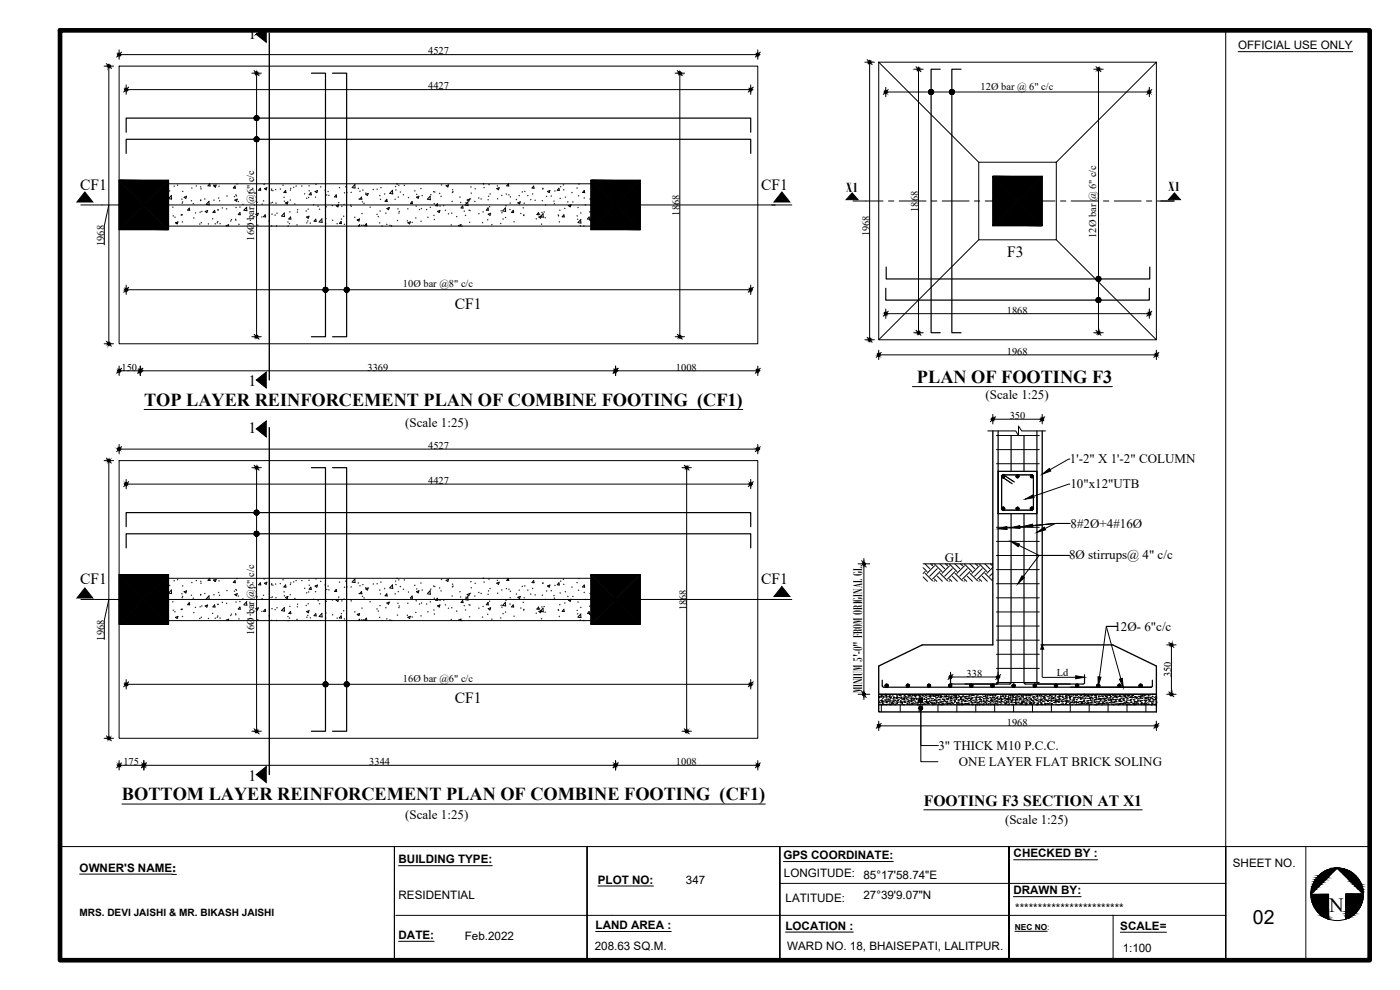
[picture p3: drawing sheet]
<svg xmlns="http://www.w3.org/2000/svg" width="420mm" height="297mm" viewBox="0 0 420 297" stroke-linecap="round" stroke-linejoin="round" font-family="sans-serif">
<defs><g id="words">
<text font-size="6.1" x="398.9" y="273.8">N</text>
<text font-size="5.9" x="376" y="277.2">02</text>
<g font-size="5.5">
<text x="275.2" y="114.8">PLAN OF FOOTING F3</text>
<text x="43.2" y="121.7">TOP LAYER REINFORCEMENT PLAN OF COMBINE FOOTING (CF1)</text>
<text x="36.6" y="240.1">BOTTOM LAYER REINFORCEMENT PLAN OF COMBINE FOOTING (CF1)</text>
</g>
<g font-size="4.7">
<text x="74.6" y="11.6">1</text>
<text x="24.1" y="56.9">CF1</text>
<text x="228.4" y="56.9">CF1</text>
<text x="302.2" y="77">F3</text>
<text x="136.5" y="92.6">CF1</text>
<text x="74.6" y="115.9">1</text>
<text x="74.6" y="129.9">1</text>
<text x="24.1" y="175.3">CF1</text>
<text x="228.4" y="175.3">CF1</text>
<text x="136.5" y="211">CF1</text>
<text x="74.6" y="234.3">1</text>
<text x="277.3" y="242">FOOTING F3 SECTION AT X1</text>
</g>
<g font-size="4.3">
<text x="254" y="57.5">X1</text>
<text x="350.7" y="57.3">X1</text>
</g>
<text font-size="4.1" x="258.7" y="208" transform="rotate(-90 258.7 208)">MINIUM 5'-0&quot; FROM ORIGINAL GL.</text>
<g font-size="3.9">
<text x="295.8" y="119.8">(Scale 1:25)</text>
<text x="121.6" y="128.2">(Scale 1:25)</text>
<text x="321.1" y="139">1'-2&quot; X 1'-2&quot; COLUMN</text>
<text x="321.2" y="146.5">10&quot;x12&quot;UTB</text>
<text x="321.3" y="158.3">8#2Ø+4#16Ø</text>
<text x="320.8" y="167.9">8Ø stirrups@ 4&quot; c/c</text>
<text x="283.6" y="168.5">GL</text>
<text x="334.5" y="189.3">12Ø- 6&quot;c/c</text>
<text x="281.6" y="225.1">3&quot; THICK M10 P.C.C.</text>
<text x="287.8" y="229.8">ONE LAYER FLAT BRICK SOLING</text>
<text x="121.6" y="245.6">(Scale 1:25)</text>
<text x="301.6" y="247.3">(Scale 1:25)</text>
</g>
<g font-size="3.5">
<text x="371.6" y="14.8">OFFICIAL USE ONLY</text>
<text x="235.1" y="257.8">GPS COORDINATE:</text>
<text x="304.2" y="257.2">CHECKED BY :</text>
<text x="23.9" y="261.5">OWNER'S NAME:</text>
<text x="119.6" y="259">BUILDING TYPE:</text>
<text x="235.3" y="263.2">LONGITUDE:</text>
<text x="259.1" y="263.6">85°17'58.74&quot;E</text>
<text x="370" y="260.2">SHEET NO.</text>
<text x="119.6" y="269.7">RESIDENTIAL</text>
<text x="179.4" y="265.1">PLOT NO:</text>
<text x="205.8" y="265.1">347</text>
<text x="259.1" y="269.8">27°39'9.07&quot;N</text>
<text x="304.1" y="268.3">DRAWN BY:</text>
<text x="235.8" y="270.6">LATITUDE:</text>
<text x="304.7" y="273.7">************************</text>
<text x="119.6" y="281.7">DATE:</text>
<text x="178.8" y="278.8">LAND AREA :</text>
<text x="235.7" y="278.9">LOCATION :</text>
<text x="336.2" y="279">SCALE=</text>
<text x="139.5" y="282">Feb.2022</text>
<text x="178.5" y="284.9">208.63 SQ.M.</text>
<text x="236.3" y="285.1">WARD NO. 18, BHAISEPATI, LALITPUR.</text>
<text x="336.9" y="285.5">1:100</text>
</g>
<g font-size="3.1">
<text x="128.5" y="16.3">4527</text>
<text x="128.5" y="26.8">4427</text>
<text x="294.3" y="26.9">12Ø bar @ 6&quot; c/c</text>
<text x="204" y="64.7" transform="rotate(-90 204 64.7)">1868</text>
<text x="275.6" y="63.5" transform="rotate(-90 275.6 63.5)">1868</text>
<text x="260.9" y="70.9" transform="rotate(-90 260.9 70.9)">1968</text>
<text x="329" y="71.4" transform="rotate(-90 329 71.4)">12Ø bar @ 6&quot; c/c</text>
<text x="31.2" y="73.8" transform="rotate(-90 31.2 73.8)">1968</text>
<text x="76.3" y="72.2" transform="rotate(-90 76.3 72.2)">16Ø bar @6&quot; c/c</text>
<text x="120.9" y="86.2">10Ø bar @8&quot; c/c</text>
<text x="302.2" y="94.1">1868</text>
<text x="302.2" y="106.4">1968</text>
<text x="36.5" y="111.2">150</text>
<text x="110.3" y="111.2">3369</text>
<text x="202.9" y="111.2">1008</text>
<text x="303" y="125.7">350</text>
<text x="128.5" y="134.7">4527</text>
<text x="128.5" y="145.2">4427</text>
<text x="206" y="183.1" transform="rotate(-90 206 183.1)">1868</text>
<text x="76.3" y="190.5" transform="rotate(-90 76.3 190.5)">16Ø bar @6&quot; c/c</text>
<text x="31.2" y="192.2" transform="rotate(-90 31.2 192.2)">1968</text>
<text x="290.1" y="203.1">338</text>
<text x="317.1" y="203">Ld</text>
<text x="351.5" y="203.2" transform="rotate(-90 351.5 203.2)">350</text>
<text x="120.9" y="204.6">16Ø bar @6&quot; c/c</text>
<text x="302.2" y="217.7">1968</text>
<text x="37" y="229.6">175</text>
<text x="110.8" y="229.6">3344</text>
<text x="202.9" y="229.6">1008</text>
</g>
<text font-size="3" x="23.8" y="274.8">MRS. DEVI JAISHI &amp; MR. BIKASH JAISHI</text>
<text font-size="2.5" x="304.6" y="278.9">NEC NO:</text>
</g></defs>
<!-- layer: wall -->
<g fill="#000" stroke="#000" stroke-width=".3">
<path d="M35.8 54.2l7.1 7.1h-7.1zM36.1 54.2h14.2l-7.1 7.1zM50.6 54.2v7.1h-7.1zM177.3 54.2l7.1 7.1h-7.1zM177.6 54.2h14.3l-7.2 7.1zM192.2 54.2v7.1h-7.2zM298 53.1l7.1 7h-7.1zM298.3 53.1h14.2l-7.1 7zM305.7 60.1l7.1-7v7zM35.8 61.6h7.1l-7.1 7.2zM43.2 61.6l7.1 7.2h-14.2zM43.3 61.5l7.3 .1z"/>
<path d="M177.3 61.6h7.1l-7.1 7.2zM184.7 61.6l7.2 7.2h-14.3zM184.9 61.5l7.3 .1zM298 60.5h7.1l-7.1 7zM298.3 67.5l7.1-7 7.1 7zM305.5 60.3l7.3 .2zM35.8 172.6l7.1 7.1h-7.1zM36.1 172.6h14.2l-7.1 7.1zM43.3 179.9l7.3 .1zM50.6 172.6v7.1h-7.1zM177.3 172.6l7.1 7.1h-7.1zM177.6 172.6h14.3l-7.2 7.1z"/>
<path d="M184.9 179.9l7.3 .1zM192.2 172.6v7.1h-7.2zM35.8 180h7.1l-7.1 7.1zM43.2 180l7.1 7.1h-14.2zM177.3 180h7.1l-7.1 7.1zM184.7 180l7.2 7.1h-14.3z"/>
<path d="M35.9 54.1h14.5zM35.9 54.1l14.4 .1z"/>
<path d="M177.5 54.1h14.5zM177.5 54.1l14.4 .1z"/>
<path d="M298.1 52.9h14.5zM298.1 52.9l14.4 .2z"/>
<path d="M35.8 61.3l7.2 .2zM35.8 61.3l7.2 .2z"/>
<path d="M35.8 61.5h7.2zM35.8 61.5l7.1 .1z"/>
<path d="M43.3 61.5l7.3 .1zM43.5 61.6h7.1v7.2z"/>
<path d="M36.1 68.8l14.3 .1zM36.1 68.8l14.3 .1h-14.5z"/>
<path d="M43.5 61.3l7.1 .2zM43.5 61.3l7.1 .2h-7.3z"/>
<path d="M177.3 61.3l7.3 .2zM177.3 61.3l7.3 .2z"/>
<path d="M177.3 61.5h7.3zM177.3 61.5l7.1 .1z"/>
<path d="M184.9 61.5l7.3 .1zM185 61.6h7.2v7.2z"/>
<path d="M177.6 68.8l14.4 .1zM177.6 68.8l14.4 .1h-14.5z"/>
<path d="M185 61.3l7.2 .2zM185 61.3l7.2 .2h-7.3z"/>
<path d="M298 60.1l7.2 .2-.1-.2zM298 60.1l7.2 .2h-7.2z"/>
<path d="M298 60.3h7.2zM298 60.3l7.1 .2z"/>
<path d="M305.5 60.3l7.3 .2zM305.7 60.5h7.1v7z"/>
<path d="M298.3 67.5l14.3 .2-.1-.2zM298.3 67.5l14.3 .2h-14.5z"/>
<path d="M305.7 60.1l7.1 .2v-.2zM305.7 60.1l7.1 .2h-7.3z"/>
<path d="M35.8 179.7l7.2 .2zM35.8 179.7l7.2 .2z"/>
<path d="M35.8 179.9h7.2zM35.8 179.9l7.1 .1z"/>
<path d="M43.3 179.9l7.3 .1zM43.5 180h7.1v7.1z"/>
<path d="M35.9 172.5h14.5zM35.9 172.5l14.4 .1z"/>
<path d="M43.5 179.7l7.1 .2zM43.5 179.7l7.1 .2h-7.3z"/>
<path d="M177.3 179.7l7.3 .2zM177.3 179.7l7.3 .2z"/>
<path d="M177.3 179.9h7.3zM177.3 179.9l7.1 .1z"/>
<path d="M184.9 179.9l7.3 .1zM185 180h7.2v7.1z"/>
<path d="M177.5 172.5h14.5zM177.5 172.5l14.4 .1z"/>
<path d="M185 179.7l7.2 .2zM185 179.7l7.2 .2h-7.3z"/>
<path d="M36.1 187.1l14.3 .2zM35.9 187.3h14.5z"/>
<path d="M177.6 187.1l14.4 .2zM177.5 187.3h14.5z"/>
</g>
<path d="M35.8 54.1v14.8h14.8v-14.8h-14.8l14.8 14.8M50.6 54.1l-14.8 14.8M177.3 54.1v14.8h14.9v-14.8h-14.9l14.9 14.8M192.2 54.1l-14.9 14.8M298 52.9v14.8h14.8v-14.8h-14.8l14.8 14.8M312.8 52.9l-14.8 14.8M35.8 172.5v14.8h14.8v-14.8h-14.8l14.8 14.8M50.6 172.5l-14.8 14.8M177.3 172.5v14.8h14.9v-14.8h-14.9l14.9 14.8M192.2 172.5l-14.9 14.8M118.4 254v34.1M234 254v34.1" fill="none" stroke="#000" stroke-width=".3"/>
<!-- layer: BWALL -->
<path d="M35.8 19.8h191.6v83.4h-191.6zM263.7 18.7h83.3v83.2h-83.3zM35.8 138.2h191.6v83.3h-191.6z" fill="none" stroke="#000" stroke-width=".3"/>
<!-- layer: TEXT -->
<g fill="none" stroke="#000" stroke-width=".3">
<path d="M371.6 15.5h34.3M24.3 61.5h6.3M231.6 61.5h6M256 60.3h3.8M348.3 60.3h3.9M273.8 116h60M43.2 122.9h179.7M24.3 179.9h6.3M231.6 179.9h6M36.6 241.2h193.1M119.6 259.7h28.1M235.1 258.5h33"/>
<path d="M277.3 243h65.5M304.2 258h25.2M23.9 262.3h27.8M51.7 262.4h1.2M178.8 279.5h22.6M179.4 265.8h16.7M235.7 279.7h20.4M304.1 269h20.4M304.6 279.4h9.7M336.2 279.7h13.9M119.6 282.4h10.7"/>
</g>
<g fill="#000" stroke="#000" stroke-width=".3">
<path d="M255.7 57.9l1.8 2h-3.6zM352.5 57.9l1.7 2h-3.5zM25.5 57.6l2.4 3h-4.8zM234.7 57.6l2.3 3h-4.7zM76.9 114l3-2.4v4.8zM76.9 128.7l3-2.4v4.8zM25.5 176.4l2.4 3h-4.8zM234.7 176l2.3 3h-4.7zM76.9 232.4l3-2.4v4.8z"/>
<path d="M76.9 10.3l3-1.2h-1.5zM76.9 10.3l3-1.2v3.6z"/>
</g>
<!-- layer: dimension line -->
<g fill="none" stroke="#000" stroke-width=".3">
<path d="M32.7 19.9v83.1M35.9 16.4h191.4M261 18.7v83.2M38 26.9h187.2M77 22.1v78.8M204 22.1v78.8M265.9 27.6h78.9M275.7 20.9v78.8M329.7 20.9v78.8M30.6 61.5h202.1M32.7 61.5l-1.4 6.2v5.8M38 86.9h187.2"/>
<path d="M265.9 94.1h78.9M35.9 111.3h6.1M42.2 111.3h142.5M184.8 111.3h42.5M263.8 106.5h83.1M32.7 138.3v83.1M35.9 134.8h191.4M298.1 125.8h14.6M38 145.3h187.2M77 140.4v78.9M206.1 140.4v78.9M30.6 179.9h202.1"/>
<path d="M32.7 179.9l-1.4 6.2v5.7M259.3 167.6v.8M259.3 169.2v39.1M312.3 193.5h1M312.8 193.5l.1 9.7h12.6M351.6 193.6v14.6M38 205.3h187.2M259.3 209.1v.8M263.8 217.8h83.1M285.4 203.1h14M325.5 202.4v1.6M35.9 229.6h7.2"/>
<path d="M43.3 229.6h141.4M184.8 229.6h42.5"/>
</g>
<!-- layer: SHEETS -->
<path d="M80.8 9.9v104.1M80.8 128.3v104.1" fill="none" stroke="#000" stroke-width=".4"/>
<!-- layer: bar -->
<path d="M37.9 39.7v-4.3h187.4v4.3M93.5 22h4.2v79h-4.2M99.8 22h4.2v79h-4.2M282.2 20.8h-2.8v79h2.8M288.4 20.8h-2.7v79h2.7M37.9 46v-4.2h187.4v4.2M265.8 86.5v3.6h79.1v-3.6M266 80.1v3.6h79.1v-3.6M37.9 158v-4.2h187.4v4.2M93.5 140.3h4.2v79.1h-4.2M99.8 140.3h4.2v79.1h-4.2M37.9 164.4v-4.2h187.4v4.2" fill="none" stroke="#000" stroke-width=".36"/>
<!-- layer: DIM -->
<g fill="none" stroke="#000" stroke-width=".3">
<path d="M31.2 19.8h2.9M31.9 19.1l1.5 1.5M35.8 15v2.8M36.5 15.6l-1.5 1.5M227.4 15v2.8M228.2 15.6l-1.5 1.5M259.6 18.7h2.8M260.2 17.9l1.5 1.5M37.9 25.5v2.8M38.6 26.1l-1.5 1.5M75.6 22h2.8M76.2 21.2l1.5 1.5"/>
<path d="M202.6 22h2.8M203.3 21.2l1.5 1.5M225.3 25.5v2.8M226.1 26.1l-1.5 1.5M265.8 26.2v2.8M266.6 26.8l-1.5 1.5M274.2 20.8h2.9M274.9 20l1.5 1.5M328.3 20.8h2.8M328.9 20l1.5 1.5M344.9 26.2v2.8M345.7 26.8l-1.5 1.5"/>
<path d="M37.9 85.5v2.9M38.6 86.2l-1.5 1.5M225.3 85.5v2.9M226.1 86.2l-1.5 1.5M265.8 92.7v2.8M266.6 93.4l-1.5 1.5M274.2 99.8h2.9M274.9 99.1l1.5 1.5M328.3 99.8h2.8M328.9 99.1l1.5 1.5M344.9 92.7v2.8M345.7 93.4l-1.5 1.5"/>
<path d="M31.2 103.2h2.9M31.9 102.4l1.5 1.5M35.8 109.8v2.9M36.5 110.5l-1.5 1.5M42.1 109.8v2.9M42.9 110.5l-1.5 1.5M75.6 101h2.8M76.2 100.3l1.5 1.5M184.7 109.8v2.9M185.5 110.5l-1.5 1.5M202.6 101h2.8M203.3 100.3l1.5 1.5"/>
<path d="M227.4 109.8v2.9M228.2 110.5l-1.5 1.5M259.6 101.9h2.8M260.2 101.2l1.5 1.5M263.7 105.1v2.8M264.5 105.7l-1.5 1.5M347 105.1v2.8M347.8 105.7l-1.5 1.5M31.2 138.2h2.9M31.9 137.5l1.5 1.5M35.8 133.3v2.9M36.5 134l-1.5 1.5"/>
<path d="M76.2 139.6l1.5 1.5M205.3 139.6l1.5 1.5M227.4 133.3v2.9M228.2 134l-1.5 1.5M298 124.4v2.8M298.7 125l-1.5 1.5M312.8 124.4v2.8M313.5 125l-1.5 1.5M321.1 137.7h-.4l-5.6 3.2M37.9 143.8v2.9M38.6 144.5l-1.5 1.5M75.6 140.3h2.8"/>
<path d="M204.7 140.3h2.8M225.3 143.8v2.9M226.1 144.5l-1.5 1.5M321.1 157.1h-4.4l-3.1 1.5M321.1 157.1h-4.4l-14.5 1.3M321.1 157.1h-4.4l-10.6 1M321.1 157.1h-4.4l-6.8 .6M321.1 145.3l-10.9 3.6M305.8 163.6l6 3.1h9.1h-9.1l-4.7 6.3M350.1 193.5h2.9M350.8 192.8l1.5 1.5M37.9 203.9v2.8"/>
<path d="M38.6 204.6l-1.5 1.5M75.6 219.4h2.8M76.2 218.7l1.5 1.5M204.7 219.4h2.8M205.3 218.7l1.5 1.5M225.3 203.9v2.8M226.1 204.6l-1.5 1.5M263.7 216.4v2.8M264.5 217l-1.5 1.5M285.3 201.7v2.8M286 202.4l-1.5 1.5M299.6 201.7v2.8"/>
<path d="M300.3 202.4l-1.5 1.5M330 203.1l2-15.2h3.3h-3.3l4.4 15.8M347 216.4v2.8M347.8 217l-1.5 1.5M350.1 208.3h2.9M350.8 207.6l1.5 1.5M31.2 221.5h2.9M31.9 220.8l1.5 1.5M35.8 228.2v2.8M36.5 228.9l-1.5 1.5M43.2 228.2v2.8M43.9 228.9l-1.5 1.5"/>
<path d="M184.7 228.2v2.8M185.5 228.9l-1.5 1.5M227.4 228.2v2.8M228.2 228.9l-1.5 1.5"/>
</g>
<g fill="#000" stroke="#000" stroke-width=".3">
<path d="M227.6 16.3l-.1 .1zM225.5 26.8l-.1 .1zM275.8 20.6v.2zM329.9 20.6l-.1 .2zM225.2 86.9l-.1 .2zM184.9 111.1l-.1 .2zM227.6 111.1l-.1 .2zM329.6 99.8l-.1 .2zM32.6 138.2l-.1 .1zM297.9 125.8l-.1 .1zM206 140.3l-.1 .1zM299.6 158.7l2.6-.7v.9z"/>
<path d="M303.4 158.4l2.6-.7 .1 .8zM307.3 157.9l2.6-.6 .1 .8zM307.7 149.8l2.3-1.3 .3 .8zM311.2 159.7l2.2-1.5 .4 .8zM312.8 142.2l2.1-1.6 .5 .7zM303.4 162.4l2.6 .8-.4 .8zM306.7 172.8l.7 .5-1.9 1.8zM225.5 205.2l-.1 .1zM263.9 217.7l-.1 .1zM329.5 203.1l.9 .1-.8 2.5zM336 203.8l.8-.3 .3 2.7zM347.2 217.7v.1z"/>
<path d="M35.8 16.5l.1 .1zM35.8 16.5l.1 .1zM36 16.3l-.1 .1z"/>
<path d="M261 18.8h.1zM261 18.8h.1zM261.2 18.5l-.1 .2z"/>
<path d="M37.9 27l.1 .1zM37.9 27l.1 .1zM38.1 26.8l-.1 .1z"/>
<path d="M76.9 21.8l.1 .1zM76.9 21.8l.1 .1z"/>
<path d="M203.9 21.8l.1 .1zM203.9 21.8l.1 .1z"/>
<path d="M265.7 27.4l.1 .1zM265.7 27.4l.1 .1z"/>
<path d="M344.8 27.4l.1 .1zM344.8 27.4l.1 .1z"/>
<path d="M37.8 86.9l-.1 .2zM37.9 87.1l.1 .1zM37.9 87.1l.1 .1z"/>
<path d="M265.7 93.9l.1 .1zM265.7 93.9l.1 .1z"/>
<path d="M344.8 93.9l.1 .1zM344.8 93.9l.1 .1zM344.8 94.1l-.1 .1z"/>
<path d="M35.8 111.4h.1zM35.8 111.4h.1zM36 111.1l-.1 .2z"/>
<path d="M42.1 111.4h.1zM42.1 111.4h.1zM42.3 111.1l-.1 .2z"/>
<path d="M42.3 111.1l-.1 .2zM42.1 111.4h.1zM42.1 111.4h.1z"/>
<path d="M76.9 100.8l.1 .1zM76.9 100.8l.1 .1z"/>
<path d="M203.9 100.8l.1 .1zM203.9 100.8l.1 .1z"/>
<path d="M261 102.1l.1 .1zM261 102.1l.1 .1zM260.9 101.9l-.1 .2z"/>
<path d="M263.6 106.3l.1 .1zM263.6 106.3l.1 .1z"/>
<path d="M275.5 99.6l.2 .1zM275.5 99.6l.2 .1z"/>
<path d="M346.9 106.3l.1 .1zM346.9 106.3l.1 .1z"/>
<path d="M35.8 134.9h.1zM35.8 134.9h.1z"/>
<path d="M312.7 125.8l-.1 .1zM312.8 125.9l.1 .1zM312.8 125.9l.1 .1z"/>
<path d="M37.9 145.4h.1zM37.9 145.4h.1z"/>
<path d="M76.9 140.1l.1 .1zM76.9 140.1l.1 .1zM76.9 140.3l-.1 .1z"/>
<path d="M37.9 205.4l.1 .1zM37.9 205.4l.1 .1zM38.1 205.2l-.1 .1z"/>
<path d="M76.9 219.2l.1 .1zM76.9 219.2l.1 .1z"/>
<path d="M35.8 229.7l.1 .1zM35.8 229.7l.1 .1z"/>
<path d="M43.2 229.7l.1 .1zM43.2 229.7l.1 .1z"/>
<path d="M43.1 229.4l.1 .1zM43.1 229.4l.1 .1z"/>
</g>
<!-- layer: hatch -->
<g fill="#000" stroke="#000" stroke-width=".3">
<path d="M76.3 35.2l-.1 .2h.8zM76.2 35.4h.8l-.7 .3zM76.3 35.7l.1 .2 .6-.5z"/>
<path d="M76.4 35.9l.2 .1 .4-.6zM77 35.4l-.2 .7-.2-.1zM77 35.4l-.2 .7 .2 .1z"/>
<path d="M76.6 34.8l.4 .6-.2-.7zM76.6 34.8l.4 .6-.6-.4zM76.4 35l-.1 .2 .7 .2z"/>
<path d="M77 35.4v.8l.2-.1zM77 35.4l.4 .6-.2 .1zM77 35.4l.4 .6 .2-.1z"/>
<path d="M77.2 34.7l-.2 .7 .4-.6zM77 34.7h.2l-.2 .7zM76.8 34.7l.2 .7v-.7z"/>
<path d="M77 35.4l.6 .5 .1-.2zM77 35.4h.7v.3z"/>
<path d="M77 35.4h.7v-.2zM77 35.4l.6-.4 .1 .2zM77.4 34.8l-.4 .6 .6-.4z"/>
<path d="M278.7 27.4v.2h.7zM278.7 27.6h.7l-.7 .2zM278.7 27.8l.1 .3 .6-.5z"/>
<path d="M278.8 28.1l.2 .1 .4-.6zM279.4 27.6l-.2 .7-.2-.1zM279.4 27.6l-.2 .7h.2z"/>
<path d="M279 27l.4 .6-.2-.7zM278.8 27.2l.2-.2 .4 .6zM278.8 27.2l-.1 .2 .7 .2z"/>
<path d="M279.4 27.6v.7h.3zM279.4 27.6l.5 .6-.2 .1zM279.4 27.6l.5 .6 .1-.1z"/>
<path d="M279.7 26.9l-.3 .7 .5-.6zM279.4 26.9h.3l-.3 .7zM279.2 26.9l.2 .7v-.7z"/>
<path d="M279.4 27.6l.6 .5 .1-.3zM279.4 27.6h.8l-.1 .2z"/>
<path d="M279.4 27.6h.8l-.1-.2zM279.4 27.6l.6-.4 .1 .2zM279.9 27l-.5 .6 .6-.4z"/>
<path d="M285 27.4l-.1 .2h.8zM284.9 27.6h.8l-.7 .2zM285 27.8l.1 .3 .6-.5z"/>
<path d="M285.1 28.1l.1 .1 .5-.6zM285.7 27.6l-.3 .7-.2-.1zM285.7 27.6l-.3 .7h.3z"/>
<path d="M285.2 27l.5 .6-.3-.7zM285.1 27.2l.1-.2 .5 .6zM285.1 27.2l-.1 .2 .7 .2z"/>
<path d="M285.7 27.6v.7h.2zM285.7 27.6l.4 .6-.2 .1zM285.7 27.6l.4 .6 .2-.1z"/>
<path d="M285.9 26.9l-.2 .7 .4-.6zM285.7 26.9h.2l-.2 .7zM285.4 26.9l.3 .7v-.7z"/>
<path d="M285.7 27.6l.6 .5 .1-.3zM285.7 27.6h.7v.2z"/>
<path d="M285.7 27.6h.7v-.2zM285.7 27.6l.6-.4 .1 .2zM286.1 27l-.4 .6 .6-.4z"/>
<path d="M76.3 41.6l-.1 .2h.8zM76.2 41.8h.8l-.7 .2zM76.3 42l.1 .2 .6-.4z"/>
<path d="M76.4 42.2l.2 .2 .4-.6zM77 41.8l-.2 .7-.2-.1zM77 41.8l-.2 .7h.2z"/>
<path d="M76.6 41.2l.4 .6-.2-.7zM76.6 41.2l.4 .6-.6-.5zM76.4 41.3l-.1 .3 .7 .2z"/>
<path d="M77 41.8v.7h.2zM77 41.8l.4 .6-.2 .1zM77 41.8l.4 .6 .2-.2z"/>
<path d="M77.2 41.1l-.2 .7 .4-.6zM77 41l.2 .1-.2 .7zM76.8 41.1l.2 .7v-.8z"/>
<path d="M77 41.8l.6 .4 .1-.2zM77 41.8h.7v.2z"/>
<path d="M77 41.8h.7v-.2zM77 41.8l.6-.5 .1 .3zM77.4 41.2l-.4 .6 .6-.5z"/>
<path d="M97 86.7l-.1 .2h.8zM96.9 86.9h.8l-.7 .3zM97 87.2l.1 .2 .6-.5z"/>
<path d="M97.1 87.4l.2 .2 .4-.7zM97.7 86.9l-.2 .8-.2-.1zM97.7 86.9l-.2 .8h.2z"/>
<path d="M97.3 86.3l.4 .6-.2-.7zM97.3 86.3l.4 .6-.6-.4zM97.1 86.5l-.1 .2 .7 .2z"/>
<path d="M97.7 86.9v.8h.2zM97.7 86.9l.4 .7-.2 .1zM97.7 86.9l.4 .7 .2-.2z"/>
<path d="M97.9 86.2l-.2 .7 .4-.6zM97.7 86.2h.2l-.2 .7zM97.5 86.2l.2 .7v-.7z"/>
<path d="M97.7 86.9l.6 .5 .1-.2zM97.7 86.9h.7v.3z"/>
<path d="M97.7 86.9h.7v-.2zM97.7 86.9l.6-.4 .1 .2zM98.1 86.3l-.4 .6 .6-.4z"/>
<path d="M103.3 86.7v.2h.7zM103.3 86.9h.7l-.7 .3zM103.3 87.2l.1 .2 .6-.5z"/>
<path d="M103.4 87.4l.2 .2 .4-.7zM104 86.9l-.2 .8-.2-.1zM104 86.9l-.2 .8h.2z"/>
<path d="M103.6 86.3l.4 .6-.2-.7zM103.6 86.3l.4 .6-.6-.4zM103.4 86.5l-.1 .2 .7 .2z"/>
<path d="M104 86.9v.8h.3zM104 86.9l.5 .7-.2 .1zM104 86.9l.5 .7 .1-.2z"/>
<path d="M104.3 86.2l-.3 .7 .5-.6zM104 86.2h.3l-.3 .7zM103.8 86.2l.2 .7v-.7z"/>
<path d="M104 86.9l.6 .5 .2-.2zM104 86.9h.8v.3z"/>
<path d="M104 86.9h.8v-.2zM104 86.9l.6-.4 .2 .2zM104.5 86.3l-.5 .6 .6-.4z"/>
<path d="M329 89.8l-.1 .3h.8zM328.9 90.1h.8l-.7 .2zM329 90.3l.1 .2 .6-.4z"/>
<path d="M329 83.5l-.1 .2h.8zM328.9 83.7h.8l-.7 .2zM329 83.9l.1 .2 .6-.4z"/>
<path d="M329.1 90.5l.1 .1 .5-.5zM329.7 90.1l-.3 .6-.2-.1zM329.7 90.1l-.3 .6 .3 .1z"/>
<path d="M329.1 84.1l.1 .2 .5-.6zM329.7 83.7l-.3 .7-.2-.1zM329.7 83.7l-.3 .7h.3z"/>
<path d="M329.2 89.4l.5 .7-.3-.8zM329.2 89.4l.5 .7-.6-.5zM329.1 89.6l-.1 .2 .7 .3z"/>
<path d="M329.2 83.1l.5 .6-.3-.7zM329.2 83.1l.5 .6-.6-.4zM329.1 83.3l-.1 .2 .7 .2z"/>
<path d="M329.7 90.1v.7l.2-.1zM329.7 90.1l.4 .5-.2 .1zM329.7 90.1l.4 .5 .2-.1z"/>
<path d="M329.7 83.7v.7h.2zM329.7 83.7l.4 .6-.2 .1zM329.7 83.7l.4 .6 .2-.2z"/>
<path d="M329.9 89.3l-.2 .8 .4-.7zM329.7 89.3h.2l-.2 .8zM329.4 89.3l.3 .8v-.8z"/>
<path d="M329.9 83l-.2 .7 .4-.6zM329.7 83h.2l-.2 .7zM329.4 83l.3 .7v-.7z"/>
<path d="M329.7 90.1l.6 .4 .1-.2zM329.7 90.1h.7v.2z"/>
<path d="M329.7 83.7l.6 .4 .1-.2zM329.7 83.7h.7v.2z"/>
<path d="M329.7 90.1h.7v-.3zM329.7 90.1l.6-.5 .1 .2zM330.1 89.4l-.4 .7 .6-.5z"/>
<path d="M329.7 83.7h.7v-.2zM329.7 83.7l.6-.4 .1 .2zM330.1 83.1l-.4 .6 .6-.4z"/>
<path d="M76.3 159.9l-.1 .3h.8zM76.2 160.2h.8l-.7 .2zM76.3 160.4l.1 .2 .6-.4z"/>
<path d="M76.3 153.6l-.1 .2h.8zM76.2 153.8h.8l-.7 .2zM76.3 154l.1 .2 .6-.4z"/>
<path d="M76.4 154.2l.2 .2 .4-.6zM77 153.8l-.2 .7-.2-.1zM77 153.8l-.2 .7h.2z"/>
<path d="M76.6 159.5l.4 .7-.2-.8zM76.6 159.5l.4 .7-.6-.5zM76.4 159.7l-.1 .2 .7 .3z"/>
<path d="M76.6 153.2l.4 .6-.2-.7zM76.6 153.2l.4 .6-.6-.4zM76.4 153.4l-.1 .2 .7 .2z"/>
<path d="M77 153.8v.7h.2zM77 153.8l.4 .6-.2 .1zM77 153.8l.4 .6 .2-.2z"/>
<path d="M77.2 159.4l-.2 .8 .4-.7zM77 159.4h.2l-.2 .8zM76.8 159.4l.2 .8v-.8z"/>
<path d="M77.2 153.1l-.2 .7 .4-.6zM77 153.1h.2l-.2 .7zM76.8 153.1l.2 .7v-.7z"/>
<path d="M77 153.8l.6 .4 .1-.2zM77 153.8h.7v.2z"/>
<path d="M77 153.8h.7v-.2zM77 153.8l.6-.4 .1 .2zM77.4 153.2l-.4 .6 .6-.4z"/>
<path d="M76.4 160.6l.2 .1 .4-.5zM77 160.2l-.2 .7-.2-.2zM77 160.2l-.2 .7h.2z"/>
<path d="M77 160.2v.7h.2zM77 160.2l.4 .5-.2 .2zM77 160.2l.4 .5 .2-.1z"/>
<path d="M77 160.2l.6 .4 .1-.2zM77 160.2h.7v.2z"/>
<path d="M77 160.2h.7v-.3zM77 160.2l.6-.5 .1 .2zM77.4 159.5l-.4 .7 .6-.5z"/>
<path d="M97 205.1l-.1 .2h.8zM96.9 205.3h.8l-.7 .3zM97 205.6l.1 .1 .6-.4z"/>
<path d="M97.1 205.7l.2 .2 .4-.6zM97.7 205.3l-.2 .7-.2-.1zM97.7 205.3l-.2 .7 .2 .1z"/>
<path d="M97.3 204.7l.4 .6-.2-.7zM97.3 204.7l.4 .6-.6-.4zM97.1 204.9l-.1 .2 .7 .2z"/>
<path d="M97.7 205.3v.8l.2-.1zM97.7 205.3l.4 .6-.2 .1zM97.7 205.3l.4 .6 .2-.2z"/>
<path d="M97.9 204.6l-.2 .7 .4-.6zM97.7 204.6h.2l-.2 .7zM97.5 204.6l.2 .7v-.7z"/>
<path d="M97.7 205.3l.6 .4 .1-.1zM97.7 205.3h.7v.3z"/>
<path d="M97.7 205.3h.7v-.2zM97.7 205.3l.6-.4 .1 .2zM98.1 204.7l-.4 .6 .6-.4z"/>
<path d="M103.3 205.1v.2h.7zM103.3 205.3h.7l-.7 .3zM103.3 205.6l.1 .1 .6-.4z"/>
<path d="M103.4 205.7l.2 .2 .4-.6zM104 205.3l-.2 .7-.2-.1zM104 205.3l-.2 .7 .2 .1z"/>
<path d="M103.6 204.7l.4 .6-.2-.7zM103.6 204.7l.4 .6-.6-.4zM103.4 204.9l-.1 .2 .7 .2z"/>
<path d="M104 205.3v.8l.3-.1zM104 205.3l.5 .6-.2 .1zM104 205.3l.5 .6 .1-.2z"/>
<path d="M104.3 204.6l-.3 .7 .5-.6zM104 204.6h.3l-.3 .7zM103.8 204.6l.2 .7v-.7z"/>
<path d="M104 205.3l.6 .4 .2-.1zM104 205.3h.8v.3z"/>
<path d="M104 205.3h.8v-.2zM104 205.3l.6-.4 .2 .2zM104.5 204.7l-.5 .6 .6-.4z"/>
</g>
<!-- layer: Beam -->
<path d="M50.6 55.1h126.7M50.6 67.8h126.7M50.6 173.5h126.7M50.6 186.2h126.7" fill="none" stroke="#000" stroke-width=".3"/>
<!-- layer: .5 -->
<g fill="none" stroke="#000" stroke-width=".3">
<path d="M51.4 58.7l.1 1-.9-.1M51.5 58.6l-.8 .9M55.2 59.2l.8-.3-.2 .6zM62.9 55.1l.2 .7-.7-.1zM64.1 55.8l.8-.3-.2 .6zM70.7 56.5l-.7-.1 .5-.6 .2 .7M78.1 56.5l-.5 .6h.7l-.2-.6M79.4 56.6l.7-.3-.2 .7zM85.7 57.1l.1 .7-.6-.1 .5-.6M93.3 57.8l.1 .7-.6-.1zM94.6 57.5l.7-.3-.2 .6zM100.9 58.5l.1 .6h-.6z"/>
<path d="M106.5 55.4l.1 1-1-.1M106.6 55.3l-.9 .9M108.5 59.1l.1 .7-.6-.1zM109.8 58.3l.7-.3-.2 .7zM116.1 59.8l.1 .7-.6-.1zM117.8 57.2l.1 1-1-.2M117.9 57.1l-.9 .8M119 55.1h.2M125 59.2l.7-.3-.2 .6zM128.2 59.8l1 .1M129.1 58.9l.1 1M129.2 58.8l-.9 .9"/>
<path d="M133.9 55.7l.7-.2-.2 .6zM149.1 56.6l.7-.3-.2 .6zM152.6 55.1l.1 .7h-.6zM160.2 55.8l.1 .7-.6-.1zM164.3 57.4l.7-.2-.2 .6zM167.7 56.5l.2 .6h-.7zM175.3 57.1l.2 .7-.7-.1zM52.7 66.9l.7-.3-.2 .6zM56.8 62.4l.1 .7-.6-.1zM62.3 63.2l-.2 .6-.5-.4 .7-.2M62.7 60.5l.1 1-1-.2M62.8 60.4l-.8 .8"/>
<path d="M64.4 63.1l.1 .7-.6-.1zM68.1 67.8l-.2-.1 .7-.3-.1 .4M70.5 60l.7-.3-.2 .7zM72 63.8l.1 .6h-.6zM73.2 63.1l.9 .1M74 62.2l.1 1M74.1 62.1l-.8 .9M76.8 64.3l.7-.3-.2 .7zM79.6 64.4l.1 .7-.6-.1zM85.3 64l.1 1-.9-.2M85.4 63.9l-.8 .8M85.7 60.9l.7-.3-.2 .6z"/>
<path d="M87.2 65.1l.1 .7-.6-.1zM92 65.1l.7-.2-.2 .6zM94.8 65.8l.1 .6h-.6zM96.6 65.7l.1 1-1-.1M96.7 65.6l-.9 .9M100.9 61.7l.7-.3-.2 .7zM102.4 66.4l.1 .7-.6-.1zM107.2 66l.7-.3-.2 .6zM107.9 67.5v.3M108 67.4l-.5 .4M110 67.1l.1 .6h-.6zM116.1 62.6l.7-.3-.2 .6z"/>
<path d="M117.5 67.8h.1M122.4 66.8l.7-.2-.2 .6zM123.7 60.5l.1 .6h-.6zM131.3 61.1l.1 .7M131.3 61.1l-.6 .6 .7 .1M131.3 63.4l.7-.3-.2 .7zM137.9 67.8l-.3-.1 .8-.3-.2 .4M138.9 61.8l-.6 .6h.7l-.1-.6M140.2 60l.7-.3-.2 .7zM140.4 60.7l.1 1-1-.2M140.5 60.6l-.9 .8M146.5 64.3l.8-.3-.3 .6z"/>
<path d="M146.6 63.1l-.1-.7-.6 .7h.7M151.6 62.4l.2 1-1-.1M151.7 62.3l-.8 .9M154 63.1l.2 .7-.7-.1zM155.4 60.9l.7-.3-.2 .6zM161.6 63.8l.2 .6h-.7zM161.7 65.1l.8-.3-.3 .7zM162.9 64.2l.1 1-.9-.2M163 64.1l-.8 .8M169.2 64.4l.2 .7h-.7zM170.6 61.7l.8-.3-.3 .6zM174.2 65.9l.1 1-.9-.1"/>
<path d="M174.3 65.8l-.8 .9M176.8 65.1l.1 .7-.6-.1zM177.3 65.8l-.4 .2 .4 .2M51.4 177.1l.1 1-.9-.1M51.5 177l-.8 .8M55.2 177.6l.8-.3-.2 .6zM62.7 178.8l.1 1.1-1-.2M62.8 178.7l-.8 .9M63.1 174.2l-.7-.1 .5-.6 .2 .7M64.1 174.1l.8-.3-.2 .7zM70.5 178.4l.7-.3-.2 .7zM70.5 174.2l-.5 .6h.7l-.2-.6"/>
<path d="M78.1 174.8l.2 .7h-.7zM79.4 175l.7-.3-.2 .7zM85.7 179.2l.7-.2-.2 .6zM85.7 175.5l.1 .7-.6-.1 .5-.6M93.3 176.2l.1 .6h-.6zM94.6 175.8l.7-.3-.2 .7zM100.9 176.8l.1 .7-.6-.1zM106.5 173.8l.1 1-1-.1M106.6 173.7l-.9 .8M108.5 177.5l.1 .7-.6-.1zM109.8 176.7l.7-.3-.2 .6zM116.1 178.2l.1 .6h-.6z"/>
<path d="M117.8 175.5l.1 1.1-1-.2M117.9 175.4l-.9 .9M119 173.5h.2M123.7 178.8l.1 .7-.6-.1zM125 177.5l.7-.2-.2 .6zM128.2 178.2l1 .1M129.1 177.3l.1 1M129.2 177.2l-.9 .8M131.3 179.5l-.6 .6 .7 .1-.1-.7M133.9 174.1l.7-.3-.2 .7zM140.2 178.4l.7-.3-.2 .6zM140.4 179.1l.1 1-1-.2"/>
<path d="M140.5 179l-.9 .8M145.1 173.5h.1M149.1 175l.7-.3-.2 .6zM152.6 173.5l.1 .7-.6-.1zM155.4 179.2l.7-.2-.2 .6zM160.2 174.2l.1 .6h-.6zM164.3 175.8l.7-.3-.2 .7zM167.7 174.8l.2 .7h-.7zM175.3 175.5l.2 .7-.7-.1zM52.7 185.2l.7-.3-.2 .7zM56.8 180.8l.1 .7-.6-.1zM62.3 181.5l-.2 .7-.5-.4 .7-.3"/>
<path d="M64.4 181.5l.1 .6h-.6zM68.1 186.2l-.2-.1 .7-.3-.1 .4M72 182.1l.1 .7-.6-.1zM73.2 181.5l.9 .1M74 180.6l.1 1M74.1 180.5l-.8 .8M76.8 182.7l.7-.3-.2 .6zM79.6 182.8l.1 .7-.6-.1zM85.3 182.4l.1 1-.9-.2M85.4 182.3l-.8 .8M87.2 183.5l.1 .6h-.6zM92 183.5l.7-.3-.2 .7z"/>
<path d="M94.8 184.1l.1 .7-.6-.1zM96.6 184.1l.1 1-1-.1M96.7 184l-.9 .9M100.9 180.1l.7-.3-.2 .7zM102.4 184.8l.1 .6h-.6zM107.2 184.3l.7-.2-.2 .6zM107.9 185.9v.3M108 185.7l-.5 .5M110 185.4l.1 .7h-.6zM116.1 180.9l.7-.2-.2 .6zM117.5 186.2h.1M122.4 185.2l.7-.3-.2 .7z"/>
<path d="M131.3 181.8l.7-.3-.2 .6zM137.9 186.2l-.3-.1 .8-.3-.2 .4M138.9 180.2l.1 .6h-.7zM146.5 182.6l.8-.2-.3 .6zM146.6 181.5l-.1-.7-.6 .6 .7 .1M151.6 180.8l.2 1-1-.1M151.7 180.7l-.8 .9M154 181.5l.2 .6h-.7zM161.6 182.1l.2 .7h-.7zM161.7 183.5l.8-.3-.3 .6zM162.9 182.5l.1 1.1-.9-.2M163 182.4l-.8 .9"/>
<path d="M169.2 182.8l-.5 .6 .7 .1-.2-.7M170.6 180.1l.8-.3-.3 .6zM174.2 184.3l.1 1-.9-.1M174.3 184.2l-.8 .8M176.8 183.5l.1 .6h-.6zM177.3 184.2l-.4 .1 .4 .3"/>
</g>
<g fill="#000" stroke="#000" stroke-width=".3">
<circle cx="50.9" cy="57.3" r=".06"/>
<circle cx="52.3" cy="55.9" r=".06"/>
<circle cx="53.3" cy="55.6" r=".06"/>
<circle cx="54.6" cy="59.8" r=".06"/>
<circle cx="54.8" cy="57.4" r=".06"/>
<circle cx="57.6" cy="56.4" r=".06"/>
<circle cx="58.9" cy="55.8" r=".06"/>
<circle cx="60.2" cy="56.1" r=".06"/>
<circle cx="60.3" cy="56.6" r=".06"/>
<circle cx="61.4" cy="59.7" r=".06"/>
<circle cx="64.2" cy="55.5" r=".06"/>
<circle cx="64.6" cy="56.1" r=".06"/>
<circle cx="65.6" cy="59.4" r=".06"/>
<circle cx="65.7" cy="55.9" r=".06"/>
<circle cx="68.1" cy="58.8" r=".06"/>
<circle cx="70.2" cy="56.3" r=".06"/>
<circle cx="70.4" cy="59" r=".06"/>
<circle cx="70.8" cy="58.5" r=".06"/>
<circle cx="71" cy="58.7" r=".06"/>
<circle cx="71.1" cy="55.2" r=".06"/>
<circle cx="74.8" cy="57.9" r=".06"/>
<circle cx="75.9" cy="56.5" r=".06"/>
<circle cx="76.5" cy="57.9" r=".06"/>
<circle cx="79.3" cy="55.3" r=".06"/>
<circle cx="81.5" cy="57.1" r=".06"/>
<circle cx="81.5" cy="56.8" r=".06"/>
<circle cx="81.9" cy="57.2" r=".06"/>
<circle cx="82.7" cy="56.9" r=".06"/>
<circle cx="84.1" cy="56.7" r=".06"/>
<circle cx="84.9" cy="55.6" r=".06"/>
<circle cx="85.3" cy="59.2" r=".06"/>
<circle cx="87.2" cy="57" r=".06"/>
<circle cx="87.3" cy="56.5" r=".06"/>
<circle cx="88.1" cy="56.2" r=".06"/>
<circle cx="88.9" cy="55.8" r=".06"/>
<circle cx="90.6" cy="55.8" r=".06"/>
<circle cx="91.4" cy="58.2" r=".06"/>
<circle cx="92" cy="59.5" r=".06"/>
<circle cx="92.6" cy="59.3" r=".06"/>
<circle cx="92.8" cy="55.7" r=".06"/>
<circle cx="92.8" cy="57.2" r=".06"/>
<circle cx="94.7" cy="59.1" r=".06"/>
<circle cx="94.8" cy="55.3" r=".06"/>
<circle cx="96.2" cy="56.1" r=".06"/>
<circle cx="97.6" cy="57.1" r=".06"/>
<circle cx="98" cy="58.5" r=".06"/>
<circle cx="98.5" cy="57.5" r=".06"/>
<circle cx="98.7" cy="58.6" r=".06"/>
<circle cx="101.9" cy="56.3" r=".06"/>
<circle cx="103.4" cy="57.8" r=".06"/>
<circle cx="103.8" cy="56" r=".06"/>
<circle cx="104.1" cy="57.7" r=".06"/>
<circle cx="105.4" cy="57.7" r=".06"/>
<circle cx="107.5" cy="56.5" r=".06"/>
<circle cx="107.8" cy="59.7" r=".06"/>
<circle cx="108" cy="57.4" r=".06"/>
<circle cx="108.9" cy="57" r=".06"/>
<circle cx="109.8" cy="58" r=".06"/>
<circle cx="112" cy="56.9" r=".06"/>
<circle cx="113.2" cy="56.8" r=".06"/>
<circle cx="114" cy="58.7" r=".06"/>
<circle cx="114.2" cy="59.8" r=".06"/>
<circle cx="114.3" cy="56.3" r=".06"/>
<circle cx="115.4" cy="58.2" r=".06"/>
<circle cx="118.6" cy="59.8" r=".06"/>
<circle cx="118.7" cy="56" r=".06"/>
<circle cx="118.8" cy="57" r=".06"/>
<circle cx="119.6" cy="59.1" r=".06"/>
<circle cx="119.7" cy="55.6" r=".06"/>
<circle cx="120.2" cy="57.6" r=".06"/>
<circle cx="121.1" cy="58.4" r=".06"/>
<circle cx="121.4" cy="55.6" r=".06"/>
<circle cx="122.6" cy="59.3" r=".06"/>
<circle cx="124.5" cy="57.3" r=".06"/>
<circle cx="125.1" cy="58.3" r=".06"/>
<circle cx="126.3" cy="56.6" r=".06"/>
<circle cx="126.7" cy="58.7" r=".06"/>
<circle cx="129.3" cy="58.4" r=".06"/>
<circle cx="130.1" cy="57.5" r=".06"/>
<circle cx="130.5" cy="57.6" r=".06"/>
<circle cx="131.9" cy="58" r=".06"/>
<circle cx="132.4" cy="58.9" r=".06"/>
<circle cx="132.5" cy="55.5" r=".06"/>
<circle cx="135.8" cy="57.7" r=".06"/>
<circle cx="135.8" cy="56.9" r=".06"/>
<circle cx="136" cy="57.5" r=".06"/>
<circle cx="138" cy="59.1" r=".06"/>
<circle cx="141.2" cy="59.7" r=".06"/>
<circle cx="141.3" cy="56.1" r=".06"/>
<circle cx="141.4" cy="58" r=".06"/>
<circle cx="142.6" cy="56.6" r=".06"/>
<circle cx="143.7" cy="59.4" r=".06"/>
<circle cx="144.4" cy="59.7" r=".06"/>
<circle cx="145.1" cy="55.1" r=".06"/>
<circle cx="145.3" cy="56.3" r=".06"/>
<circle cx="146.5" cy="59.9" r=".06"/>
<circle cx="146.6" cy="58.9" r=".06"/>
<circle cx="146.8" cy="55.4" r=".06"/>
<circle cx="147.1" cy="58.2" r=".06"/>
<circle cx="149.3" cy="55.8" r=".06"/>
<circle cx="149.3" cy="59.6" r=".06"/>
<circle cx="150.6" cy="58.6" r=".06"/>
<circle cx="152" cy="58.2" r=".06"/>
<circle cx="152.7" cy="58.4" r=".06"/>
<circle cx="153.2" cy="59.1" r=".06"/>
<circle cx="155" cy="59.9" r=".06"/>
<circle cx="155.8" cy="58.7" r=".06"/>
<circle cx="156.8" cy="57.6" r=".06"/>
<circle cx="157.5" cy="57.4" r=".06"/>
<circle cx="158.4" cy="58.7" r=".06"/>
<circle cx="159.3" cy="59.9" r=".06"/>
<circle cx="159.9" cy="58.2" r=".06"/>
<circle cx="162.9" cy="56.7" r=".06"/>
<circle cx="162.9" cy="56.5" r=".06"/>
<circle cx="164" cy="58.9" r=".06"/>
<circle cx="165.5" cy="58.8" r=".06"/>
<circle cx="166.5" cy="57.3" r=".06"/>
<circle cx="168.1" cy="59.5" r=".06"/>
<circle cx="168.3" cy="56" r=".06"/>
<circle cx="169.1" cy="55.5" r=".06"/>
<circle cx="169.2" cy="56.9" r=".06"/>
<circle cx="169.7" cy="59.2" r=".06"/>
<circle cx="171.6" cy="57.8" r=".06"/>
<circle cx="173.2" cy="56.4" r=".06"/>
<circle cx="173.6" cy="58.7" r=".06"/>
<circle cx="173.8" cy="55.2" r=".06"/>
<circle cx="175.3" cy="59.4" r=".06"/>
<circle cx="177.1" cy="59.7" r=".06"/>
<circle cx="51.9" cy="62.2" r=".06"/>
<circle cx="52" cy="64.8" r=".06"/>
<circle cx="52.5" cy="65.2" r=".06"/>
<circle cx="54.4" cy="64.5" r=".06"/>
<circle cx="54.6" cy="64.5" r=".06"/>
<circle cx="54.7" cy="64.4" r=".06"/>
<circle cx="54.7" cy="60.9" r=".06"/>
<circle cx="54.8" cy="66.6" r=".06"/>
<circle cx="54.8" cy="60.6" r=".06"/>
<circle cx="57.4" cy="60.2" r=".06"/>
<circle cx="58" cy="61.1" r=".06"/>
<circle cx="58.2" cy="65.4" r=".06"/>
<circle cx="58.7" cy="63.9" r=".06"/>
<circle cx="59.9" cy="67.2" r=".06"/>
<circle cx="60.1" cy="63.7" r=".06"/>
<circle cx="60.2" cy="60.2" r=".06"/>
<circle cx="60.2" cy="60" r=".06"/>
<circle cx="60.4" cy="66.8" r=".06"/>
<circle cx="60.6" cy="63.4" r=".06"/>
<circle cx="62.6" cy="67.2" r=".06"/>
<circle cx="63.8" cy="65.6" r=".06"/>
<circle cx="64.2" cy="60.1" r=".06"/>
<circle cx="64.6" cy="67.1" r=".06"/>
<circle cx="65.2" cy="66.8" r=".06"/>
<circle cx="65.4" cy="66.5" r=".06"/>
<circle cx="65.4" cy="63" r=".06"/>
<circle cx="65.5" cy="62.9" r=".06"/>
<circle cx="65.9" cy="60.2" r=".06"/>
<circle cx="66.1" cy="67.1" r=".06"/>
<circle cx="66.7" cy="62.4" r=".06"/>
<circle cx="68" cy="62.7" r=".06"/>
<circle cx="69.2" cy="66.3" r=".06"/>
<circle cx="69.5" cy="65.9" r=".06"/>
<circle cx="70.7" cy="65.8" r=".06"/>
<circle cx="70.8" cy="66.1" r=".06"/>
<circle cx="70.8" cy="62.3" r=".06"/>
<circle cx="71.5" cy="60.5" r=".06"/>
<circle cx="71.7" cy="67.3" r=".06"/>
<circle cx="72" cy="62.1" r=".06"/>
<circle cx="72.9" cy="61.3" r=".06"/>
<circle cx="75.1" cy="66.1" r=".06"/>
<circle cx="75.9" cy="65.4" r=".06"/>
<circle cx="76.2" cy="65" r=".06"/>
<circle cx="76.3" cy="61.5" r=".06"/>
<circle cx="76.9" cy="65" r=".06"/>
<circle cx="77.2" cy="60.7" r=".06"/>
<circle cx="77.4" cy="67.5" r=".06"/>
<circle cx="78.6" cy="65.1" r=".06"/>
<circle cx="78.7" cy="61.2" r=".06"/>
<circle cx="79.1" cy="60.3" r=".06"/>
<circle cx="80.8" cy="66.4" r=".06"/>
<circle cx="81.3" cy="60.9" r=".06"/>
<circle cx="81.5" cy="67.8" r=".06"/>
<circle cx="81.6" cy="64.2" r=".06"/>
<circle cx="81.8" cy="60.7" r=".06"/>
<circle cx="82.6" cy="64.5" r=".06"/>
<circle cx="82.8" cy="61" r=".06"/>
<circle cx="83" cy="67.8" r=".06"/>
<circle cx="83.1" cy="64" r=".06"/>
<circle cx="85.4" cy="60.4" r=".06"/>
<circle cx="86.4" cy="66.6" r=".06"/>
<circle cx="86.5" cy="67.8" r=".06"/>
<circle cx="86.9" cy="67.1" r=".06"/>
<circle cx="87" cy="63.6" r=".06"/>
<circle cx="87.1" cy="60" r=".06"/>
<circle cx="88.5" cy="61.2" r=".06"/>
<circle cx="89.1" cy="67.5" r=".06"/>
<circle cx="89.3" cy="63.7" r=".06"/>
<circle cx="89.3" cy="62.9" r=".06"/>
<circle cx="91.9" cy="63.3" r=".06"/>
<circle cx="92.1" cy="66.8" r=".06"/>
<circle cx="92.4" cy="66.3" r=".06"/>
<circle cx="92.5" cy="62.8" r=".06"/>
<circle cx="93.1" cy="67" r=".06"/>
<circle cx="94.1" cy="61.4" r=".06"/>
<circle cx="95.5" cy="61.9" r=".06"/>
<circle cx="95.9" cy="62.8" r=".06"/>
<circle cx="97.7" cy="67.1" r=".06"/>
<circle cx="97.8" cy="65.6" r=".06"/>
<circle cx="97.9" cy="62" r=".06"/>
<circle cx="99.8" cy="61.7" r=".06"/>
<circle cx="99.8" cy="66.1" r=".06"/>
<circle cx="101.2" cy="67.1" r=".06"/>
<circle cx="101.6" cy="60.8" r=".06"/>
<circle cx="102.5" cy="65.7" r=".06"/>
<circle cx="102.6" cy="61.9" r=".06"/>
<circle cx="103.1" cy="64.9" r=".06"/>
<circle cx="103.3" cy="61.3" r=".06"/>
<circle cx="103.4" cy="67.3" r=".06"/>
<circle cx="105.2" cy="61.6" r=".06"/>
<circle cx="105.4" cy="61.9" r=".06"/>
<circle cx="106.5" cy="65.2" r=".06"/>
<circle cx="107.4" cy="66" r=".06"/>
<circle cx="108.5" cy="67.6" r=".06"/>
<circle cx="108.7" cy="64.1" r=".06"/>
<circle cx="108.8" cy="60.6" r=".06"/>
<circle cx="109" cy="67.6" r=".06"/>
<circle cx="109.3" cy="61" r=".06"/>
<circle cx="111.1" cy="62.2" r=".06"/>
<circle cx="113.2" cy="64.3" r=".06"/>
<circle cx="113.5" cy="65" r=".06"/>
<circle cx="113.9" cy="66.8" r=".06"/>
<circle cx="114.1" cy="63.3" r=".06"/>
<circle cx="114.7" cy="67.8" r=".06"/>
<circle cx="115.8" cy="64" r=".06"/>
<circle cx="116" cy="60.1" r=".06"/>
<circle cx="116.1" cy="67.3" r=".06"/>
<circle cx="116.7" cy="62.4" r=".06"/>
<circle cx="117" cy="67.6" r=".06"/>
<circle cx="119.3" cy="66.2" r=".06"/>
<circle cx="119.4" cy="62.7" r=".06"/>
<circle cx="119.7" cy="63.9" r=".06"/>
<circle cx="119.8" cy="63.4" r=".06"/>
<circle cx="122.3" cy="66.3" r=".06"/>
<circle cx="122.4" cy="62.6" r=".06"/>
<circle cx="123.7" cy="66.7" r=".06"/>
<circle cx="124.8" cy="65.4" r=".06"/>
<circle cx="124.9" cy="61.9" r=".06"/>
<circle cx="125.9" cy="62.9" r=".06"/>
<circle cx="126.4" cy="66.4" r=".06"/>
<circle cx="126.5" cy="62.6" r=".06"/>
<circle cx="128" cy="62.9" r=".06"/>
<circle cx="128.4" cy="65.2" r=".06"/>
<circle cx="129.2" cy="62.2" r=".06"/>
<circle cx="130.2" cy="64.6" r=".06"/>
<circle cx="130.3" cy="61.1" r=".06"/>
<circle cx="130.4" cy="65.9" r=".06"/>
<circle cx="132.1" cy="61.8" r=".06"/>
<circle cx="133.2" cy="61.7" r=".06"/>
<circle cx="133.7" cy="63.1" r=".06"/>
<circle cx="134.6" cy="64.1" r=".06"/>
<circle cx="135.4" cy="67.5" r=".06"/>
<circle cx="135.6" cy="64" r=".06"/>
<circle cx="135.7" cy="60.4" r=".06"/>
<circle cx="137.1" cy="65" r=".06"/>
<circle cx="138.2" cy="60.8" r=".06"/>
<circle cx="138.6" cy="67.8" r=".06"/>
<circle cx="139.3" cy="63.4" r=".06"/>
<circle cx="139.7" cy="64.6" r=".06"/>
<circle cx="139.8" cy="60.8" r=".06"/>
<circle cx="140.8" cy="63.1" r=".06"/>
<circle cx="140.9" cy="66.7" r=".06"/>
<circle cx="141.1" cy="63.2" r=".06"/>
<circle cx="142.5" cy="60.5" r=".06"/>
<circle cx="143.7" cy="64.1" r=".06"/>
<circle cx="144.8" cy="66.8" r=".06"/>
<circle cx="145" cy="63.6" r=".06"/>
<circle cx="146.4" cy="65.9" r=".06"/>
<circle cx="146.5" cy="62.4" r=".06"/>
<circle cx="146.9" cy="62" r=".06"/>
<circle cx="147.6" cy="67.4" r=".06"/>
<circle cx="150.3" cy="67.1" r=".06"/>
<circle cx="150.4" cy="63.2" r=".06"/>
<circle cx="150.6" cy="63.8" r=".06"/>
<circle cx="151" cy="65.7" r=".06"/>
<circle cx="151.7" cy="65.3" r=".06"/>
<circle cx="151.9" cy="61.7" r=".06"/>
<circle cx="153.1" cy="62.9" r=".06"/>
<circle cx="153.1" cy="60.9" r=".06"/>
<circle cx="154.3" cy="66.5" r=".06"/>
<circle cx="156.3" cy="64.1" r=".06"/>
<circle cx="157.1" cy="62.3" r=".06"/>
<circle cx="157.2" cy="64.6" r=".06"/>
<circle cx="157.2" cy="64.5" r=".06"/>
<circle cx="157.3" cy="61" r=".06"/>
<circle cx="160.6" cy="60.1" r=".06"/>
<circle cx="161" cy="65.6" r=".06"/>
<circle cx="161.9" cy="64.3" r=".06"/>
<circle cx="162.5" cy="67.3" r=".06"/>
<circle cx="162.6" cy="63.7" r=".06"/>
<circle cx="162.8" cy="60.2" r=".06"/>
<circle cx="163.3" cy="63.6" r=".06"/>
<circle cx="163.6" cy="65.3" r=".06"/>
<circle cx="163.7" cy="61.5" r=".06"/>
<circle cx="166.3" cy="60.4" r=".06"/>
<circle cx="166.4" cy="61.1" r=".06"/>
<circle cx="167.6" cy="64.5" r=".06"/>
<circle cx="167.6" cy="64.8" r=".06"/>
<circle cx="167.9" cy="66.6" r=".06"/>
<circle cx="168" cy="63.1" r=".06"/>
<circle cx="169.5" cy="62.5" r=".06"/>
<circle cx="170.4" cy="60.6" r=".06"/>
<circle cx="171.9" cy="60.6" r=".06"/>
<circle cx="173.2" cy="64.8" r=".06"/>
<circle cx="173.4" cy="65.8" r=".06"/>
<circle cx="173.5" cy="62.3" r=".06"/>
<circle cx="174.2" cy="67.7" r=".06"/>
<circle cx="174.3" cy="63.9" r=".06"/>
<circle cx="175.2" cy="67.8" r=".06"/>
<circle cx="175.7" cy="61.5" r=".06"/>
<circle cx="177" cy="63.5" r=".06"/>
<circle cx="50.9" cy="175.7" r=".06"/>
<circle cx="52.3" cy="174.2" r=".06"/>
<circle cx="53.3" cy="173.9" r=".06"/>
<circle cx="54.6" cy="178.1" r=".06"/>
<circle cx="54.7" cy="179.3" r=".06"/>
<circle cx="54.8" cy="178.9" r=".06"/>
<circle cx="54.8" cy="175.8" r=".06"/>
<circle cx="57.4" cy="178.6" r=".06"/>
<circle cx="57.6" cy="174.8" r=".06"/>
<circle cx="58" cy="179.5" r=".06"/>
<circle cx="58.9" cy="174.2" r=".06"/>
<circle cx="60.2" cy="178.5" r=".06"/>
<circle cx="60.2" cy="174.4" r=".06"/>
<circle cx="60.2" cy="178.4" r=".06"/>
<circle cx="60.3" cy="175" r=".06"/>
<circle cx="61.4" cy="178.1" r=".06"/>
<circle cx="64.2" cy="178.4" r=".06"/>
<circle cx="64.2" cy="173.9" r=".06"/>
<circle cx="64.6" cy="174.4" r=".06"/>
<circle cx="65.6" cy="177.8" r=".06"/>
<circle cx="65.7" cy="174.3" r=".06"/>
<circle cx="65.9" cy="178.6" r=".06"/>
<circle cx="68.1" cy="177.2" r=".06"/>
<circle cx="70.2" cy="174.7" r=".06"/>
<circle cx="70.4" cy="177.4" r=".06"/>
<circle cx="70.8" cy="176.9" r=".06"/>
<circle cx="71" cy="177.1" r=".06"/>
<circle cx="71.1" cy="173.6" r=".06"/>
<circle cx="71.5" cy="178.9" r=".06"/>
<circle cx="72.9" cy="179.7" r=".06"/>
<circle cx="74.8" cy="176.3" r=".06"/>
<circle cx="75.9" cy="174.9" r=".06"/>
<circle cx="76.3" cy="179.8" r=".06"/>
<circle cx="76.5" cy="176.3" r=".06"/>
<circle cx="77.2" cy="179.1" r=".06"/>
<circle cx="78.7" cy="179.6" r=".06"/>
<circle cx="79.1" cy="178.6" r=".06"/>
<circle cx="79.3" cy="173.7" r=".06"/>
<circle cx="81.3" cy="179.3" r=".06"/>
<circle cx="81.5" cy="175.4" r=".06"/>
<circle cx="81.5" cy="175.1" r=".06"/>
<circle cx="81.8" cy="179.1" r=".06"/>
<circle cx="81.9" cy="175.6" r=".06"/>
<circle cx="82.7" cy="175.2" r=".06"/>
<circle cx="82.8" cy="179.3" r=".06"/>
<circle cx="84.1" cy="175.1" r=".06"/>
<circle cx="84.9" cy="174" r=".06"/>
<circle cx="85.3" cy="177.6" r=".06"/>
<circle cx="85.4" cy="178.7" r=".06"/>
<circle cx="87.1" cy="178.4" r=".06"/>
<circle cx="87.2" cy="175.4" r=".06"/>
<circle cx="87.3" cy="174.9" r=".06"/>
<circle cx="88.1" cy="174.6" r=".06"/>
<circle cx="88.5" cy="179.6" r=".06"/>
<circle cx="88.9" cy="174.2" r=".06"/>
<circle cx="90.6" cy="174.2" r=".06"/>
<circle cx="91.4" cy="176.5" r=".06"/>
<circle cx="92" cy="177.9" r=".06"/>
<circle cx="92.6" cy="177.6" r=".06"/>
<circle cx="92.8" cy="174.1" r=".06"/>
<circle cx="92.8" cy="175.6" r=".06"/>
<circle cx="94.1" cy="179.8" r=".06"/>
<circle cx="94.7" cy="177.5" r=".06"/>
<circle cx="94.8" cy="173.7" r=".06"/>
<circle cx="96.2" cy="174.4" r=".06"/>
<circle cx="97.6" cy="175.5" r=".06"/>
<circle cx="98" cy="176.9" r=".06"/>
<circle cx="98.5" cy="175.9" r=".06"/>
<circle cx="98.7" cy="177" r=".06"/>
<circle cx="101.6" cy="179.2" r=".06"/>
<circle cx="101.9" cy="174.7" r=".06"/>
<circle cx="103.3" cy="179.7" r=".06"/>
<circle cx="103.4" cy="176.2" r=".06"/>
<circle cx="103.8" cy="174.4" r=".06"/>
<circle cx="104.1" cy="176.1" r=".06"/>
<circle cx="105.2" cy="179.9" r=".06"/>
<circle cx="105.4" cy="176.1" r=".06"/>
<circle cx="107.5" cy="174.9" r=".06"/>
<circle cx="107.8" cy="178.1" r=".06"/>
<circle cx="108" cy="175.8" r=".06"/>
<circle cx="108.8" cy="178.9" r=".06"/>
<circle cx="108.9" cy="175.4" r=".06"/>
<circle cx="109.3" cy="179.4" r=".06"/>
<circle cx="109.8" cy="176.3" r=".06"/>
<circle cx="112" cy="175.2" r=".06"/>
<circle cx="113.2" cy="175.1" r=".06"/>
<circle cx="114" cy="177" r=".06"/>
<circle cx="114.2" cy="178.2" r=".06"/>
<circle cx="114.3" cy="174.7" r=".06"/>
<circle cx="115.4" cy="176.6" r=".06"/>
<circle cx="116" cy="178.5" r=".06"/>
<circle cx="118.6" cy="178.2" r=".06"/>
<circle cx="118.7" cy="174.4" r=".06"/>
<circle cx="118.8" cy="175.4" r=".06"/>
<circle cx="119.6" cy="177.5" r=".06"/>
<circle cx="119.7" cy="174" r=".06"/>
<circle cx="120.2" cy="176" r=".06"/>
<circle cx="121.1" cy="176.8" r=".06"/>
<circle cx="121.4" cy="174" r=".06"/>
<circle cx="122.6" cy="177.6" r=".06"/>
<circle cx="124.5" cy="175.6" r=".06"/>
<circle cx="125.1" cy="176.7" r=".06"/>
<circle cx="126.3" cy="174.9" r=".06"/>
<circle cx="126.7" cy="177" r=".06"/>
<circle cx="129.3" cy="176.8" r=".06"/>
<circle cx="130.1" cy="175.9" r=".06"/>
<circle cx="130.3" cy="179.5" r=".06"/>
<circle cx="130.5" cy="176" r=".06"/>
<circle cx="131.9" cy="176.4" r=".06"/>
<circle cx="132.4" cy="177.3" r=".06"/>
<circle cx="132.5" cy="173.9" r=".06"/>
<circle cx="135.7" cy="178.8" r=".06"/>
<circle cx="135.8" cy="176.1" r=".06"/>
<circle cx="135.8" cy="175.3" r=".06"/>
<circle cx="136" cy="175.9" r=".06"/>
<circle cx="138" cy="177.5" r=".06"/>
<circle cx="138.2" cy="179.1" r=".06"/>
<circle cx="139.8" cy="179.2" r=".06"/>
<circle cx="141.2" cy="178" r=".06"/>
<circle cx="141.3" cy="174.5" r=".06"/>
<circle cx="141.4" cy="176.3" r=".06"/>
<circle cx="142.5" cy="178.8" r=".06"/>
<circle cx="142.6" cy="175" r=".06"/>
<circle cx="143.7" cy="177.8" r=".06"/>
<circle cx="144.4" cy="178.1" r=".06"/>
<circle cx="145.1" cy="173.5" r=".06"/>
<circle cx="145.3" cy="174.7" r=".06"/>
<circle cx="146.5" cy="178.3" r=".06"/>
<circle cx="146.6" cy="177.3" r=".06"/>
<circle cx="146.8" cy="173.8" r=".06"/>
<circle cx="147.1" cy="176.6" r=".06"/>
<circle cx="149.3" cy="174.1" r=".06"/>
<circle cx="149.3" cy="178" r=".06"/>
<circle cx="150.6" cy="177" r=".06"/>
<circle cx="152" cy="176.6" r=".06"/>
<circle cx="152.7" cy="176.8" r=".06"/>
<circle cx="153.1" cy="179.3" r=".06"/>
<circle cx="153.2" cy="177.4" r=".06"/>
<circle cx="155" cy="178.2" r=".06"/>
<circle cx="155.8" cy="177.1" r=".06"/>
<circle cx="156.8" cy="175.9" r=".06"/>
<circle cx="157.3" cy="179.3" r=".06"/>
<circle cx="157.5" cy="175.8" r=".06"/>
<circle cx="158.4" cy="177.1" r=".06"/>
<circle cx="159.3" cy="178.3" r=".06"/>
<circle cx="159.9" cy="176.6" r=".06"/>
<circle cx="160.6" cy="178.5" r=".06"/>
<circle cx="162.8" cy="178.6" r=".06"/>
<circle cx="162.9" cy="175.1" r=".06"/>
<circle cx="162.9" cy="174.9" r=".06"/>
<circle cx="163.7" cy="179.8" r=".06"/>
<circle cx="164" cy="177.3" r=".06"/>
<circle cx="165.5" cy="177.2" r=".06"/>
<circle cx="166.3" cy="178.7" r=".06"/>
<circle cx="166.4" cy="179.5" r=".06"/>
<circle cx="166.5" cy="175.7" r=".06"/>
<circle cx="168.1" cy="177.9" r=".06"/>
<circle cx="168.3" cy="174.4" r=".06"/>
<circle cx="169.1" cy="173.8" r=".06"/>
<circle cx="169.2" cy="175.3" r=".06"/>
<circle cx="169.7" cy="177.5" r=".06"/>
<circle cx="170.4" cy="179" r=".06"/>
<circle cx="171.6" cy="176.2" r=".06"/>
<circle cx="171.9" cy="178.9" r=".06"/>
<circle cx="173.2" cy="174.8" r=".06"/>
<circle cx="173.6" cy="177.1" r=".06"/>
<circle cx="173.8" cy="173.6" r=".06"/>
<circle cx="175.3" cy="177.8" r=".06"/>
<circle cx="175.7" cy="179.9" r=".06"/>
<circle cx="177.1" cy="178.1" r=".06"/>
<circle cx="51.9" cy="180.6" r=".06"/>
<circle cx="52" cy="183.1" r=".06"/>
<circle cx="52.5" cy="183.5" r=".06"/>
<circle cx="54.4" cy="182.9" r=".06"/>
<circle cx="54.6" cy="182.8" r=".06"/>
<circle cx="54.7" cy="182.8" r=".06"/>
<circle cx="54.8" cy="185" r=".06"/>
<circle cx="58.2" cy="183.8" r=".06"/>
<circle cx="58.7" cy="182.3" r=".06"/>
<circle cx="59.9" cy="185.6" r=".06"/>
<circle cx="60.1" cy="182.1" r=".06"/>
<circle cx="60.4" cy="185.2" r=".06"/>
<circle cx="60.6" cy="181.8" r=".06"/>
<circle cx="62.6" cy="185.6" r=".06"/>
<circle cx="63.8" cy="184" r=".06"/>
<circle cx="64.6" cy="185.5" r=".06"/>
<circle cx="65.2" cy="185.2" r=".06"/>
<circle cx="65.4" cy="181.4" r=".06"/>
<circle cx="65.4" cy="184.8" r=".06"/>
<circle cx="65.5" cy="181.3" r=".06"/>
<circle cx="66.1" cy="185.4" r=".06"/>
<circle cx="66.7" cy="180.7" r=".06"/>
<circle cx="68" cy="181" r=".06"/>
<circle cx="69.2" cy="184.7" r=".06"/>
<circle cx="69.5" cy="184.3" r=".06"/>
<circle cx="70.7" cy="184.2" r=".06"/>
<circle cx="70.8" cy="184.5" r=".06"/>
<circle cx="70.8" cy="180.6" r=".06"/>
<circle cx="71.7" cy="185.7" r=".06"/>
<circle cx="72" cy="180.5" r=".06"/>
<circle cx="75.1" cy="184.5" r=".06"/>
<circle cx="75.9" cy="183.8" r=".06"/>
<circle cx="76.2" cy="183.4" r=".06"/>
<circle cx="76.9" cy="183.4" r=".06"/>
<circle cx="77.4" cy="185.9" r=".06"/>
<circle cx="78.6" cy="183.4" r=".06"/>
<circle cx="80.8" cy="184.7" r=".06"/>
<circle cx="81.5" cy="186.1" r=".06"/>
<circle cx="81.6" cy="182.6" r=".06"/>
<circle cx="82.6" cy="182.9" r=".06"/>
<circle cx="83" cy="186.2" r=".06"/>
<circle cx="83.1" cy="182.3" r=".06"/>
<circle cx="86.4" cy="185" r=".06"/>
<circle cx="86.5" cy="186.2" r=".06"/>
<circle cx="86.9" cy="185.5" r=".06"/>
<circle cx="87" cy="181.9" r=".06"/>
<circle cx="89.1" cy="185.8" r=".06"/>
<circle cx="89.3" cy="182" r=".06"/>
<circle cx="89.3" cy="181.3" r=".06"/>
<circle cx="91.9" cy="181.7" r=".06"/>
<circle cx="92.1" cy="185.2" r=".06"/>
<circle cx="92.4" cy="184.7" r=".06"/>
<circle cx="92.5" cy="181.1" r=".06"/>
<circle cx="93.1" cy="185.3" r=".06"/>
<circle cx="95.5" cy="180.2" r=".06"/>
<circle cx="95.9" cy="181.1" r=".06"/>
<circle cx="97.7" cy="185.4" r=".06"/>
<circle cx="97.8" cy="183.9" r=".06"/>
<circle cx="97.9" cy="180.4" r=".06"/>
<circle cx="99.8" cy="180" r=".06"/>
<circle cx="99.8" cy="184.5" r=".06"/>
<circle cx="101.2" cy="185.5" r=".06"/>
<circle cx="102.5" cy="184.1" r=".06"/>
<circle cx="102.6" cy="180.3" r=".06"/>
<circle cx="103.1" cy="183.2" r=".06"/>
<circle cx="103.4" cy="185.7" r=".06"/>
<circle cx="105.4" cy="180.3" r=".06"/>
<circle cx="106.5" cy="183.6" r=".06"/>
<circle cx="107.4" cy="184.4" r=".06"/>
<circle cx="108.5" cy="186" r=".06"/>
<circle cx="108.7" cy="182.5" r=".06"/>
<circle cx="109" cy="185.9" r=".06"/>
<circle cx="111.1" cy="180.5" r=".06"/>
<circle cx="113.2" cy="182.7" r=".06"/>
<circle cx="113.5" cy="183.4" r=".06"/>
<circle cx="113.9" cy="185.2" r=".06"/>
<circle cx="114.1" cy="181.7" r=".06"/>
<circle cx="114.7" cy="186.2" r=".06"/>
<circle cx="115.8" cy="182.3" r=".06"/>
<circle cx="116.1" cy="185.7" r=".06"/>
<circle cx="116.7" cy="180.8" r=".06"/>
<circle cx="117" cy="186" r=".06"/>
<circle cx="119.3" cy="184.6" r=".06"/>
<circle cx="119.4" cy="181" r=".06"/>
<circle cx="119.7" cy="182.3" r=".06"/>
<circle cx="119.8" cy="181.8" r=".06"/>
<circle cx="122.3" cy="184.6" r=".06"/>
<circle cx="122.4" cy="181" r=".06"/>
<circle cx="123.7" cy="185.1" r=".06"/>
<circle cx="124.8" cy="183.8" r=".06"/>
<circle cx="124.9" cy="180.2" r=".06"/>
<circle cx="125.9" cy="181.2" r=".06"/>
<circle cx="126.4" cy="184.8" r=".06"/>
<circle cx="126.5" cy="180.9" r=".06"/>
<circle cx="128" cy="181.2" r=".06"/>
<circle cx="128.4" cy="183.6" r=".06"/>
<circle cx="129.2" cy="180.6" r=".06"/>
<circle cx="130.2" cy="183" r=".06"/>
<circle cx="130.4" cy="184.2" r=".06"/>
<circle cx="132.1" cy="180.2" r=".06"/>
<circle cx="133.2" cy="180.1" r=".06"/>
<circle cx="133.7" cy="181.5" r=".06"/>
<circle cx="134.6" cy="182.5" r=".06"/>
<circle cx="135.4" cy="185.9" r=".06"/>
<circle cx="135.6" cy="182.3" r=".06"/>
<circle cx="137.1" cy="183.4" r=".06"/>
<circle cx="138.6" cy="186.2" r=".06"/>
<circle cx="139.3" cy="181.7" r=".06"/>
<circle cx="139.7" cy="183" r=".06"/>
<circle cx="140.8" cy="181.4" r=".06"/>
<circle cx="140.9" cy="185.1" r=".06"/>
<circle cx="141.1" cy="181.6" r=".06"/>
<circle cx="143.7" cy="182.5" r=".06"/>
<circle cx="144.8" cy="185.2" r=".06"/>
<circle cx="145" cy="182" r=".06"/>
<circle cx="146.4" cy="184.3" r=".06"/>
<circle cx="146.5" cy="180.8" r=".06"/>
<circle cx="146.9" cy="180.4" r=".06"/>
<circle cx="147.6" cy="185.8" r=".06"/>
<circle cx="150.3" cy="185.4" r=".06"/>
<circle cx="150.4" cy="181.6" r=".06"/>
<circle cx="150.6" cy="182.2" r=".06"/>
<circle cx="151" cy="184.1" r=".06"/>
<circle cx="151.7" cy="183.6" r=".06"/>
<circle cx="151.9" cy="180.1" r=".06"/>
<circle cx="153.1" cy="181.3" r=".06"/>
<circle cx="154.3" cy="184.9" r=".06"/>
<circle cx="156.3" cy="182.4" r=".06"/>
<circle cx="157.1" cy="180.7" r=".06"/>
<circle cx="157.2" cy="183" r=".06"/>
<circle cx="157.2" cy="182.8" r=".06"/>
<circle cx="161" cy="184" r=".06"/>
<circle cx="161.9" cy="182.7" r=".06"/>
<circle cx="162.5" cy="185.6" r=".06"/>
<circle cx="162.6" cy="182.1" r=".06"/>
<circle cx="163.3" cy="182" r=".06"/>
<circle cx="163.6" cy="183.7" r=".06"/>
<circle cx="167.6" cy="182.9" r=".06"/>
<circle cx="167.6" cy="183.1" r=".06"/>
<circle cx="167.9" cy="185" r=".06"/>
<circle cx="168" cy="181.4" r=".06"/>
<circle cx="169.5" cy="180.9" r=".06"/>
<circle cx="173.2" cy="183.2" r=".06"/>
<circle cx="173.4" cy="184.2" r=".06"/>
<circle cx="173.5" cy="180.6" r=".06"/>
<circle cx="174.2" cy="186.1" r=".06"/>
<circle cx="174.3" cy="182.3" r=".06"/>
<circle cx="175.2" cy="186.2" r=".06"/>
<circle cx="177" cy="181.9" r=".06"/>
</g>
<!-- layer: DASHED1 -->
<path d="M263.7 18.7l30 30M347 18.7l-30 30M293.7 48.7h23.3v23.3h-23.3zM293.7 72l-30 29.9M317 72l30 29.9" fill="none" stroke="#000" stroke-width=".3"/>
<!-- layer: Centre Line -->
<g fill="none" stroke="#000" stroke-width=".3">
<path d="M259.8 60.3h5.2M266.6 60.3h1.6M269.9 60.3h8M279.5 60.3h1.7M282.8 60.3h8M292.4 60.3h1.6M295.7 60.3h8M305.4 60.3h1.6M308.6 60.3h8M318.3 60.3h1.6M321.5 60.3h8M331.2 60.3h1.6"/>
<path d="M334.4 60.3h8.1M344.1 60.3h1.6M347.3 60.3h5.2"/>
</g>
<!-- layer: hatch -->
<g fill="none" stroke="#000" stroke-width=".3">
<path d="M263.7 209h.1M263.7 209.3h.1M263.8 210.4h.1M263.9 210.8h.1M263.9 208.3h.1M264 211.3h.1M264.2 210.2h.1M264.2 209.2h.1M264.3 208.5h.1M264.3 208.9h.1M264.4 210.2h.1M264.5 208.8h.1"/>
<path d="M264.5 210h.1M264.5 211.5v2.1M264.6 210.7l.2-.1zM264.7 208.6l-.2 .2M264.7 211.5h.1M264.7 210.9h.1M264.7 210.7h.1M264.8 210.4l-.1 .1zM264.8 208.6l-.2 .1M264.8 210.2h.1M264.8 209.5h.1M264.8 208.8h.1"/>
<path d="M264.8 208.4h.1M264.8 209.1h.1M264.9 210.5h.1M265 211l-.2 .2M265 211l-.1 .1M265 209.1h.1M265.1 211.3h.1M265.2 209.1h.1zM265.2 211.4h.1M265.3 210.6h.1M265.5 210h.1M265.5 208.7h.1"/>
<path d="M265.5 211.4h.1M265.6 210.2h.1M265.7 208.3h.1M265.8 210.6h.1M265.8 210.8h.1M265.8 209.8h.1M265.9 210.1h.1M265.9 209.4h.1M265.9 208.7h.1M266 210.4h.1M266 209.2h.1M266 208.9l-.1 .2z"/>
<path d="M266 210.5h.1M266 211.5h.1M266 211.3h.1M266.3 211.4h.1M266.3 210.5l-.1 .2zM266.4 209.7h.1M266.4 208.9h.1M266.4 210l.2-.1zM266.6 210.4h.1M266.7 209.8h.1M266.7 210.3h.1M266.8 208.5h.1"/>
<path d="M266.8 211.2h.1M266.8 208.4h.1M266.9 211.4h.1M266.9 210.7h.1M266.9 208.9h.1M266.9 210h.1M266.9 208.5l.2-.1zM267 209.2h.1M267 209v.2l-.2-.1M267 208.5h.1M267 208.9l-.2 .2M267.1 209.2h.1"/>
<path d="M267.1 210.6h.1M267.2 209.6h.1M267.2 210.2h.1M267.2 211.4l.1 .1M267.3 211.3l-.2 .2M267.4 211.1h.1M267.4 211.4h.1M267.5 209.1l-.1 .1zM267.7 210.8h.1zM267.7 208.8h.1M267.8 210.7l-.1 .1zM267.8 210.3h.1"/>
<path d="M267.9 211h.1M267.9 209.6h.1M267.9 210.3h.1M268 211.2h.1M268 208.4h.1M268 210.5h.1M268 211h.1M268 209.8h.1M268.1 209.1h.1M268.1 208.4h.1M268.2 209.3l.2-.1zM268.2 209.2h.1"/>
<path d="M268.3 210.6h.1M268.4 210h.1M268.5 210.2h.1M268.5 209.4h.1M268.5 211.5h.1M268.7 210.9h.1M269 210.4h.1M269 209.4h.1M269 209.2h.1M269 211.1h.1M269 208.6h.1M269.1 210.3h.1"/>
<path d="M269.1 209.6h.1M269.1 208.5h.1M269.1 208.9h.1M269.2 209.3h.1M269.3 210.8h.1M269.2 209.3l-.2 .2M269.2 210.8h.1M269.3 209.3l-.2 .1M269.3 210.1h.1M269.4 209.3h.1M269.4 210.7h.1M269.5 210.1h.1z"/>
<path d="M269.6 208.5h.1M269.7 209.8h.1M269.8 209.3h.1M270 208.6h.1zM270.1 210.7h.1M270.1 210.4h.1M270.1 210.9h.1M270.2 210.2h.1M270.2 209.5h.1M270.2 211.5v2.1M270.2 208.8h.1M270.2 208.5h.1"/>
<path d="M270.4 208.4h.1M270.4 209.1h.1M270.5 210.6h.1M270.5 209.3h.1M270.5 210.7h.1M270.6 210.7h.1M270.6 209.9h.1M270.7 211h.2zM270.8 211.4h.1M270.8 210.9l-.1 .2zM270.9 209.6h.1M271.1 209.9h.1"/>
<path d="M271.2 209.1h.1M271.2 211.5h.1M271.2 210.5h.1M271.2 210.8h.1M271.3 210.1h.1M271.3 209.5l.1-.1zM271.3 209.3h.1M271.3 208.6h.1M271.4 208.6h.1M271.4 210.6h.1M271.5 209.7v.2l-.2-.1M271.5 209.6l-.1 .2"/>
<path d="M271.6 209.4h.1M271.6 208.9h.1M271.7 210.8h.1M271.7 209h.1M271.7 210.3h.1M271.9 209.7h.1M272.1 208.3h.1M272.1 209.5l-.2 .1zM272.1 209.4h.1M272.2 211.2h.1M272.3 211.3h.1M272.3 210.6h.1"/>
<path d="M272.3 209.9h.1M272.4 210.5h.1M272.4 211.1l-.2 .1zM272.4 209.2h.1M272.4 208.5h.1M272.5 208.9h.1M272.5 208.6h.1M272.5 210.3h.1zM272.7 211.2h.1M272.7 210.4h.1M272.8 209.4h.1M272.8 210.8h.1"/>
<path d="M272.9 208.7h.1M272.9 211.4h.1M272.9 210.1h.1M273 208.8l.2-.1zM273.2 208.4h.1M273.3 210.3h.1M273.3 209.6h.1M273.4 211.2h.1M273.4 209.2h.1M273.4 210.5h.1M273.4 209.8h.1M273.4 209.1h.1"/>
<path d="M273.5 208.4h.1M273.5 210.6h.1M273.5 211.1h.1M273.6 209.6l-.1 .1zM273.6 208.6h.1M273.7 210l-.1 .2M273.8 211.2l.1-.1zM273.8 210l-.2 .1M273.8 209.5h.1M273.8 208.7h.1M273.9 211.2l-.1 .1zM273.9 209.5h.1"/>
<path d="M273.9 210.8h.1M274.1 210.2h.1M274.1 208.5h.1M274.1 211.2h.1M274.2 209.9h.1M274.3 209.6h.1zM274.3 208.4h.1M274.4 208.7h.1M274.4 211h.1M274.5 210.3h.1M274.5 209.6h.1M274.5 208.9h.1"/>
<path d="M274.6 210.6h.1M274.6 209h.1M274.6 209.4h.1M274.8 208.7h.1M274.8 210.9h.1M275 209.5h.1M275.1 210.9h.1M275.1 209.7h.1M275.2 208.6h.1M275.4 211.3h.1M275.3 211h.1M275.4 210.8h.1"/>
<path d="M275.4 210h.1M275.4 209.7h.1M275.4 208.5h.1M275.5 210.9h.1M275.5 210.5l.2-.1zM275.6 210.2h.1M275.6 209.5h.1M275.6 208.8h.1M275.7 210.7h.1M275.8 211.4h.1M275.8 211.5v2.1M275.9 208.8h.1"/>
<path d="M275.9 210h.1M275.9 209.2h.1M276 210.4v.2h-.2M276 210.3l-.1 .2M276.1 209l.1-.1zM276.1 209.6h.1M276.2 210.7h.1M276.2 211h.1M276.3 208.3h.1M276.5 209.1h.1M276.5 208.4h.1M276.6 208.5h.1"/>
<path d="M276.6 210.8h.1M276.6 211.4h.1M276.6 210.7h.1M276.6 209.9l-.1 .1zM276.6 210h.1M276.6 209.5h.1M276.7 209.3h.1M276.7 208.6h.1M276.7 209.9h.1M276.8 211.3h.2zM276.9 210.7h.1M276.9 211.5h.1"/>
<path d="M276.9 211.4h.1M277 208.8h.1M277.1 208.5h.1M277.1 211.2h.1M277.3 209h.1M277.3 209.6h.1M277.3 211h.1M277.3 209.8l.2-.1zM277.5 211.3h.1M277.5 210.5h.1M277.7 211.3h.1M277.7 210.6h.1"/>
<path d="M277.7 208.6h.1M277.7 209.9h.1M277.8 209.2h.1M277.8 208.5h.1M277.8 210.6h.1M277.8 208.4l.1 .1M277.9 209.3h.1M277.9 208.3l.1 .1M278 208.3l-.1 .1M278 208.3v.2h-.2M278 210.8h.1M278 210.5h.1"/>
<path d="M278.1 209.7h.1M278.1 210l-.1 .1zM278.2 208.8h.1M278.3 210.7l-.2 .2M278.3 211.2h.1M278.3 208.3h.1M278.3 211h.1M278.3 210.7l-.2 .1M278.4 209.7h.1M278.4 211h.1M278.6 209.6h.1M278.6 210.7l.1-.1z"/>
<path d="M278.6 208.9h.1M278.8 211.1h.1M278.8 210.4h.1M278.8 209.7h.1M278.8 208.6h.1M278.8 209h.1M278.9 208.3h.1M279 210.3h.1M279.1 209.1h.1M279.1 209.1h.2zM279.1 210.8h.1M279.1 208.8h.1"/>
<path d="M279.3 208.9h.1M279.4 208.5l-.1 .2zM279.4 209.5h.1M279.5 210.8h.1M279.5 209.7h.1M279.6 211.1h.1M279.6 211h.1M279.7 210.1l-.2 .2zM279.8 211h.1M279.9 210.3h.1M279.9 209.6h.1M279.9 208.9h.1"/>
<path d="M279.9 211.5h.1M280 208.7h.1M280.1 211h.1M280.2 210.2h.1M280.2 208.7l-.1 .1M280.2 210.8h.1M280.3 210.1h.1M280.3 208.6l-.2 .2M280.4 208.9h.1M280.4 210l.1-.1zM280.4 211.2l.2-.2-.1 .3h-.1M280.7 209.8h.1"/>
<path d="M280.7 210.1h.1M280.7 211.1h.1M280.7 209.3h.1M280.8 210.6h.1M280.9 208.7l-.1 .1zM280.9 208.4h.1zM280.9 210.8h.1M281 210.1h.1M281 209.4h.1M281 208.7h.1M281.2 210.3h.1M281.1 208.7h.1"/>
<path d="M281.3 209.3h.1M281.3 208.5h.1M281.4 210.9h.1M281.5 209.9h.1M281.5 211.5v2.1M281.5 210h.1M281.5 209h.1M281.6 208.6h.1M281.6 211.3h.1M281.6 210.8h.2zM281.8 209.8h.1M281.8 208.4h.1"/>
<path d="M281.8 211.2h.1M282 211.4h.1M282 210.4h.1M282 210.7h.1M282 210h.1M282.1 209.2h.1M282.1 209.3h.1M282.1 208.6h.1M282.2 209.3l.1-.1zM282.2 208.8h.1M282.3 211.4h.1M282.3 210.7h.1"/>
<path d="M282.4 208.8h.1M282.5 209v.2h-.2M282.5 211h.1M282.5 209l-.1 .1M282.6 208.3h.1M282.7 209h.1M282.7 210.4l-.1 .1zM282.7 209.7h.1M282.8 211.4v.1M282.8 210.6h.1M282.8 208.4h.1M282.8 211.1h.1"/>
<path d="M282.8 211.4l-.1 .1M282.9 209.8h.1M282.9 209.9h.1M283 211.2h.1M283.1 211.3h.1M283.1 210.6h.1M283.1 209.9h.1M283.1 209.2h.1M283.2 208.4h.1M283.2 210.1h.1M283.4 208.8h.1M283.4 209.8h.1"/>
<path d="M283.4 209h.1M283.4 210.1h.2zM283.6 210.5h.1M283.7 211h.1M283.8 209.1h.1M283.9 208.9l-.1 .2M283.9 208.9h.1M283.9 208.6h.2zM284 209.5h.1M284.1 209.9h.1M284.1 210.9h.1M284.1 211.3h.1"/>
<path d="M284.2 211.1h.1M284.2 209.7h.1M284.2 210.4h.1M284.2 210.5l-.1 .2zM284.2 209h.1M284.4 211.1h.1M284.5 208.8h.1M284.5 209.9h.1M284.7 208.8h.1M284.8 209.4l-.2 .1M284.8 211h.1M284.8 209.3l-.2 .2"/>
<path d="M284.8 210.9v.2M284.8 211v.1M284.9 211.1h.1M284.9 209.1h.1M284.9 210.3h.1M285.2 210h.1M285.2 209.3h.1M285.2 209.5l.1-.1zM285.2 211.3h.1M285.3 211h.1M285.3 210.3h.1M285.3 210.7h.1"/>
<path d="M285.3 209.5h.1M285.3 208.8h.1M285.5 209.2h.1M285.5 210.2h.1M285.5 209.5h.1M285.6 208.9h.1M285.7 209.7h.1M285.7 211h.1M285.7 210.7l-.1 .1zM285.9 211.1h.1M286 209.4h.1M286.1 208.6h.1"/>
<path d="M286.1 209.2h.1M286.3 210.1h.1M286.3 210.8h.1M286.3 210h.1M286.4 210.1h.1M286.4 211.4h.1M286.4 209.4h.1M286.4 208.7h.1M286.4 209h.1M286.4 210.3h.2zM286.5 210.5h.1M286.6 208.6h.1"/>
<path d="M286.7 208.9h.1M286.9 209.3h.1M286.9 209.5h.1M287 209.2l-.1 .1M287 208.8l.1-.1zM287 209.7v.2h-.1M287 211.1h.1M287.1 210.8h.1M287.1 209.7l-.2 .1M287.3 210.8h.1M287.2 211.5v2.1M287.2 209.2h.1"/>
<path d="M287.4 211.4h.1M287.4 208.5h.1M287.4 210.7h.1M287.4 210.1h.1M287.5 210h.1M287.5 209.2h.1M287.5 211.4h.1M287.5 208.5h.1M287.6 210.7h.1M287.6 210h.1M287.7 208.8h.1M287.7 211.2l.2-.1z"/>
<path d="M287.8 210.3h.1M287.8 211.5h.1M287.9 209h.1M288.2 209.9h.1M288.2 211.2h.1M288.2 209.1h.1M288.2 209.3h.1M288.2 209.6h.2zM288.3 209.3h.1M288.4 210.6h.1M288.5 209.3l-.1 .2zM288.5 211.2h.1"/>
<path d="M288.5 210.5h.1M288.5 209.8h.1M288.6 209.1h.1M288.6 208.4h.1M288.6 210.1h.1M288.6 211.5h.1M288.7 209h.1M288.8 210.9l-.1 .2zM288.9 208.6h.1M288.9 211.3h.1M288.9 209.8h.1M289 210h.1"/>
<path d="M289 209h.1M289.2 211.3h.1M289.3 210.1l-.2 .1M289.3 211.2h.1M289.3 210l-.1 .2M289.4 209.1h.1M289.5 209.3h.1M289.5 210.5l.1-.1zM289.5 208.9h.1M289.6 211.1h.1M289.6 210.4h.1M289.6 209.7h.1"/>
<path d="M289.6 209h.1M289.7 211.2h.1M289.7 210.1h.1M289.7 210.4h.1M290 209.5l-.1 .1zM290.1 209.1h.1M290.1 208.4h.1M290.1 211.1h.1M290.2 208.9h.1M290.2 209.8h.1M290.3 210.4h.1M290.3 211.1l-.1 .1z"/>
<path d="M290.3 209.6h.1M290.4 211.3h.1M290.5 211.1h.1M290.6 209.4h.1M290.6 208.9h.1M290.7 210.9h.1M290.7 210.2h.1M290.7 209.5h.1M290.7 208.8h.1M290.8 211.3h.1zM290.8 209.5h.1M290.9 208.8h.1"/>
<path d="M290.9 210.2h.1M291.1 210.3h.1M291.3 209.1h.1M291.3 209.8l.1-.1zM291.4 210.9h.1M291.4 208.7h.1M291.4 210.5l.2-.1-.1 .2h-.1M291.5 209.6h.1M291.5 209.6l-.1 .1zM291.5 211.3h.1M291.6 209.4h.1M291.7 209.4h.1"/>
<path d="M291.8 211.3h.1M291.7 211.5h.1M291.7 210.8h.1M291.8 210.1h.1M291.8 209.4h.1M291.8 208.6h.1M291.8 210.9h.1M291.8 208.3l.1 .1M291.9 211.4h.1M291.9 208.3v.1M292 210.3h.1M292.2 208.6h.1"/>
<path d="M292.4 210.9h.1M292.4 210.1h.1M292.4 209.2h.1M292.5 210.7l.2-.1zM292.6 210.7h.1M292.7 211.4h.1M292.7 209.4h.1M292.8 211.3h.1M292.8 210.6h.1M292.8 209.9h.1M292.8 209.5h.1M292.8 211.5v2.1"/>
<path d="M292.9 209.2h.1M292.9 208.5h.1M292.9 210h.1M293 209.7h.1M293 209.3h.1M293.1 209.1h.1zM293.1 210.3h.1M293.1 208.5h.1M293.1 211.1h.1M293.2 210.8h.1M293.3 211.3l-.1 .2zM293.5 209.2h.1"/>
<path d="M293.5 208.4h.1M293.5 208.3v.2v-.1M293.7 209.9h.1M293.8 211.4h.1M293.8 210.5h.1M293.8 210.7l-.1 .2 .1 .1v-.2M293.9 211.2h.1M293.9 210.5h.1M293.9 209.2h.1M293.9 209.8h.1M294 209.1h.1M294 211.4h.1"/>
<path d="M294 209.5h.1M294 211.5h-.1M294 208.4h.1M294.2 208.3h.1M294.2 210.3h.1M294.3 209.1h.1M294.3 210l.2-.1zM294.3 210.9h.1M294.5 211.3h.1M294.5 210.6h.1M294.5 209.9l-.1 .1zM294.7 209.3h.1"/>
<path d="M294.8 211.5h.1M295 211.5h.1M295 211h.1M295 208.4h-.2h.2M295 210.3h.1M295 209.6h.1M295 210.5h.1M295.1 208.9h.1M295.1 210.3h.1M295.1 209.7h.1M295.1 209.6h.1M295.2 209h.1"/>
<path d="M295.3 211.2h.1M295.4 210.4h.1M295.6 210.7h.1M295.6 210.8h.1zM295.6 209.7h.1M295.6 208.9h.1M295.8 208.4l-.1 .1zM295.8 208.7v.2h-.2M295.8 209.3h.1M295.8 208.6l-.1 .2M295.8 210.4h.1M296 210.9h.1"/>
<path d="M296.1 210l-.1 .1zM296.1 211.1v.2h-.2M296.1 210.2h.1M296.1 209.5h.1M296.1 211.1l-.2 .1M296.1 209.3l.1-.1zM296.1 208.8h.1M296.2 209.6h.1M296.3 210h.1M296.4 209.6h.1M296.4 208.8h.1M296.4 211.5h.1"/>
<path d="M296.5 210.4h.1M296.6 211.1h.1M296.8 210.5h.1M296.9 209.4h.1M297 208.7h.1M297.1 211.4h.1M297.1 210.7h.1M297.2 211h.1M297.2 210h.1M297.2 210.2h.1M297.2 209.3h.1M297.2 208.6h.1"/>
<path d="M297.3 208.5l-.1 .2zM297.3 209.6h.1M297.4 210.1h.1zM297.5 209.8h.1M297.6 210.1l-.1 .2zM297.6 210.5h.1M297.6 208.6h.1M297.6 211.3h.1M297.7 210.1h.1M297.8 209.4h.1M297.9 208.6h.1zM298 210.9h.1"/>
<path d="M298 209v.3l-.1-.1M298 209.4h.1M298 210.3h.1M298.1 209l-.2 .2M298.2 211.3h.1M298.2 210.6h.1M298.3 209.9h.1M298.3 209.2h.1M298.3 209.3h.1M298.3 208.5h.1M298.3 208.6h.1M298.4 211.4l-.1 .1"/>
<path d="M298.4 208.3h.1M298.5 209.7h.1M298.5 210h.1M298.5 211.5v2.1M298.6 211l.2-.1zM298.7 210.5h.1M298.8 209.6h.1M298.8 208.7l-.1 .1zM298.8 208.5h.1M298.9 211h.1M298.9 208.4h.1M299.1 210.3h.1"/>
<path d="M299.1 209.2h.1M299.1 209.5l.2-.1zM299.2 209.5h.1M299.3 211.2h.1M299.3 211.5h.1M299.3 210.1h.1M299.3 210.4h.1M299.3 210.7h.1M299.3 209.7h.1M299.4 209h.1M299.4 208.3h.1M299.6 208.4h.1"/>
<path d="M299.6 209.7h.1M299.8 210.6h.1M299.8 209.9h.1M299.9 210.6h.1M300 209.4h.1M300.1 211.4h.1M300.1 210.8h.1M300.3 208.8h.1M300.3 209.4l-.2 .2M300.3 209.5h.1M300.3 209.3l-.1 .2M300.4 211h.1"/>
<path d="M300.4 209.8h.1M300.4 210.3h.1M300.4 210.3h.1zM300.4 209.6h.1M300.4 209h.1M300.5 208.9h.1M300.5 209.9h.1M300.6 210.4l-.1 .1zM300.6 210.5h.1M300.7 208.4h.1M300.8 209.8h.1M300.9 208.8l.2-.1z"/>
<path d="M300.9 209h.1M301 210.6h.1M301.2 209.7h.1M301.2 209.2h.1M301.3 210.6h.1M301.4 211.2h.1M301.4 209.6h.1M301.5 210.8h.1M301.5 210.1h.1M301.5 209.4h.1M301.5 208.7h.1M301.7 211.2l.1-.1z"/>
<path d="M301.8 208.9h.1M301.8 209.7h.1M301.8 208.5h.1M301.8 208.9l-.1 .2zM301.9 209.8h.1M301.9 211.1h.1M302 210.4h.1M302.1 210.7h.1M302.1 210.5l-.1 .2zM302.3 209.6h.1M302.5 209h.1M302.5 210.3h.1"/>
<path d="M302.5 211.4h.1M302.5 209.5h.1M302.5 210.7h.1M302.6 210h.1M302.6 209.6h.1M302.6 210.4h.1M302.6 209.7v.3l-.2-.1M302.6 209.3h.1M302.6 209.7l-.2 .2M302.6 208.6h.1M302.7 211h.1M303 208.5h.1"/>
<path d="M303 209.5h.1M303 209.9h.1M303.1 209.5h.1M303.1 208.7h.1M303.3 210.7h.1M303.3 210.2h.1M303.4 209.1l-.1 .1zM303.4 210.5l.2-.1zM303.7 210.7h.1M303.6 211.3h.1M303.6 208.6h.1M303.6 210.6h.1"/>
<path d="M303.7 209.9h.1M303.7 209.2h.1M303.7 209.7h.1M303.7 211.5h.1M303.7 208.4h.1M303.7 208.8h.1M303.8 210.2h.1M303.8 209.3h.1M304 208.9h.1zM304.1 210.8h.1M304.1 208.6h.1M304.1 209.9h.1"/>
<path d="M304.2 211.5v2.1M304.2 209.2h.1M304.4 210.8h.1M304.4 208.5h.1M304.6 210.8h.1M304.6 210h.1M304.7 211.1h.1M304.7 210.4h.1M304.7 211.3h.2zM304.7 209.7h.1M304.8 209h.1M304.9 209.2h.1"/>
<path d="M304.8 210.1l-.2 .2M304.8 209.7h.1M304.9 210l-.2 .2M304.9 208.6h.1M304.9 211.3h.1M305 210h.1M305.2 209.9h.1M305.2 210.8l-.1 .1zM305.2 209.2h.1M305.2 209.8l.2-.1zM305.2 208.6h.1M305.3 210h.1"/>
<path d="M305.4 210.7h.1M305.5 209h.1M305.5 210.8h.1M305.7 209.1h.1M305.8 208.3h.1M305.8 211h.1M305.8 210.3h.1M305.8 209.6h.1M305.8 208.9h.1M306 209.8h.1M306 209.7h.1M306.2 208.4h.1"/>
<path d="M306.2 211h.1M306.2 211.3h.1M306.3 209.8h.1M306.4 208.7h.1M306.4 210h.1M306.4 209.3l-.1 .2zM306.5 210.7l.1-.1zM306.5 209h.1M306.7 210.9h.1M306.7 208.8h.1M306.7 210.9l-.1 .2zM306.7 211.3h.1"/>
<path d="M306.7 210.5h.1M306.9 210.8h.1M306.9 210.1h.1M306.9 209.4h.1M306.9 208.7h.1M307 209.1h.1zM307.1 210.4v.3l-.2-.1M307.1 209.8h.1M307.1 210.4l-.1 .2M307.3 210.4h.1M307.3 209.7h.1M307.4 210.8h.1"/>
<path d="M307.5 208.7h.1M307.5 209.6h.1M307.5 211.1h.1M307.5 210.1h.1M307.8 210.9h.1M307.8 211.5h.1M307.8 209.6h.1M307.9 208.8h.1M307.9 211.3h.1M307.9 209.5l-.1 .1zM307.9 211.4h.1M307.9 208.6h.1"/>
<path d="M308 210.7h.1M308 210h.1M308 209.3h.1M308 208.6h.1M308.1 210.3h.1M308.2 209.9h.1M308.2 211.1l-.1 .1zM308.3 210l.1-.1zM308.4 208.8h.1M308.6 209.5h.1M308.6 208.8h.1M308.7 210.1h.1"/>
<path d="M308.7 210.6h.1M308.7 209.3h.1M308.8 208.4h.1zM308.9 211h.1M309 211.2h.1M309 210.5h.1M309 208.4l.1 .2h-.2M309.1 209.8h.1M309.1 209.1h.1M309.1 208.4h.1M309.1 208.3l-.2 .2M309.2 208.4h.1"/>
<path d="M309.2 211.1h.1M309.2 208.6h.1M309.3 210.8l-.1 .2M309.4 209.9h.1M309.4 210.7l-.2 .2M309.4 210.9h.1M309.4 210.1h.1M309.4 209.6l-.1 .1zM309.5 210.8h.2zM309.7 211.2h.1M309.8 208.8h.1M309.8 210.2h.1"/>
<path d="M309.9 211.5v2.1M309.9 210.4h.1M309.9 210.1h.1M310 209.3h.1M310 209.1h.1M310 211h.1M310 209.3l.2-.1zM310.1 211.1h.1M310.1 210.4h.1M310.2 209.7h.1M310.2 209h.1M310.2 210.8h.1"/>
<path d="M310.4 210.8h.1M310.5 209.9h.1M310.5 209.2h.1M310.5 208.5h.1M310.7 210h.1M311 209.7h.1M310.9 208.9h.1M310.9 210.2h.1M311 211.5h.1M311.1 208.4h.1M311.1 210.2h.1M311.2 210.9h.1"/>
<path d="M311.2 211.1h.1M311.2 210.2h.1M311.2 208.9h.1M311.2 209.5h.1M311.3 208.8h.1M311.3 211.3l-.2 .2zM311.3 209.1h.1M311.3 208.7v.2h-.2M311.3 210.1h.2zM311.4 208.7l-.2 .2M311.5 211.4h.1M311.5 210.6h.1"/>
<path d="M311.6 210h.1M311.6 210.6h.1M311.6 211.1l-.1 .2 .1 .1v-.3M311.8 208.6l.2-.1zM312 208.9h.1M312.1 210.6h.1M312.1 210.3h.1M312.1 209.8h.1M312.2 208.3h.1M312.3 210.8h.1M312.3 210.1h.1M312.3 209.4h.1"/>
<path d="M312.3 211.3h.1M312.3 211.1h.1M312.3 208.7h.1M312.4 210h.1M312.4 208.7h.1M312.4 211.4h.1M312.5 209.9l-.1 .1zM312.6 211l.1-.1zM312.6 209.7h.1M312.7 208.9h.1M312.7 210h.1M312.8 211.5h.1"/>
<path d="M312.9 210.4h.1M313.1 209.5l.1-.1zM313.1 208.9h.1M313.2 208.9h.1M313.2 210.3h.1M313.3 211.3h.1M313.4 210.6h.1M313.4 209.9h.1M313.4 209.2h.1M313.4 209.6h.1M313.4 208.5h.1M313.4 211.2h.1"/>
<path d="M313.6 209.1l-.2 .2M313.6 209.8h.1M313.6 209l-.1 .2M313.6 211.1h.1M313.7 208.5h.1M313.7 211.2h.1M313.9 210.1h.1M313.9 211.4v.1M314 208.8h.1M314 210l-.1 .1zM314.1 210.2h.1M314.2 211h.1"/>
<path d="M314.2 210.3h.1M314.3 209h.1M314.3 210.4h.1M314.4 210.3h.1zM314.4 211.2h.1M314.4 210.5h.1M314.5 209.8h.1M314.5 209.1h.1M314.5 208.4h.1M314.6 211.2h.1M314.7 210.2h.1M314.7 209.4h.1"/>
<path d="M314.8 209.5h.1M314.9 208.8l.1-.1zM314.9 211h.1M315 210.9h.1M315 210.1h.1M315.2 208.5l-.1 .2zM315.3 209.4h.1M315.3 208.6h.1M315.3 210h.1M315.4 209h.1M315.5 210.1h.1M315.4 210.4h.1"/>
<path d="M315.5 211.1h.1M315.5 210.3h.1M315.5 209.6h.1M315.5 211.5v2.1M315.6 208.9h.1M315.6 211.2l.2-.1zM315.7 211.3h.1M315.8 209.4v.2h-.1M315.8 208.5h.1M315.9 209.4l-.2 .2M316.1 209.3h.1M316.1 210.2h.1"/>
<path d="M316.1 210.7h.1M316.3 209.6h.1M316.3 210.8h.1M316.5 209.1h.1M316.6 210.5h.1M316.6 209.8h.1M316.6 210.9h.1M316.6 210.2h.1M316.6 209.5h.1M316.7 208.8h.1M316.7 208.4h.1M316.6 208.8h.1"/>
<path d="M316.8 210.7h.1M316.8 211.3h.1M316.9 209.9h.1M317 210.3l-.1 .1zM317.1 211.4h.1M317.2 210.2h.1M317.3 209.1h.1M317.4 210.5h.1M317.4 209.9h.1M317.4 210.5l.1-.1zM317.4 209.1h.1M317.6 211.5h.1"/>
<path d="M317.6 210.6h.1M317.7 210.7h.1M317.7 209.1h.1M317.7 210h.1M317.7 209.3h.1M317.7 210.5h.1M317.8 208.6h.1M317.8 209.6h.1M317.9 208.9h.2zM317.9 209h.1M318 211.4h.1M318.1 209.8v.2h-.2"/>
<path d="M318.1 209.7l-.1 .2M318.2 209.7h.1M318.3 208.8l-.1 .1zM318.4 210.3h.1M318.4 211.2h.1M318.5 208.9h.1M318.5 208.4h.1M318.5 210.4v.1zM318.6 210.3h.1M318.7 211.3h.1zM318.7 211.3h.1M318.7 210.6h.1"/>
<path d="M318.7 208.9h.1M318.8 209.9h.1M318.8 209.2h.1M318.8 208.5h.1M318.8 210.6h.1M319 211.2h.1M319 210.4h.1M319 209.4h.1M319.1 211.4h.1M319.2 209.8l.1-.1zM319.5 210.3h.1M319.5 209.6h.1"/>
<path d="M319.7 208.4h.1M319.7 211.1h.1M319.7 211.4h.1M319.8 208.7h.1M319.8 208.9l-.1 .2zM319.8 208.3h.1M319.8 211.2h.1M319.8 210.4h.1M319.8 210.1h.1M319.9 209.7h.1M319.9 209h.1M319.9 208.3h.1"/>
<path d="M319.9 209.2h.1M320 210.6h.1M320.1 209.5h.1M320.1 210.5l-.1 .2zM320.1 208.7h.1M320.2 211.4h.1M320.3 209.2h.1M320.3 210.2h.1M320.3 210.1l-.1 .2M320.4 210.1l-.2 .2M320.4 210.7l.2-.1zM320.6 208.7h.1"/>
<path d="M320.7 210.4h.1M320.8 208.5h.1M320.9 209.4h.1M320.9 211h.1M320.9 210.3h.1M321 209.6h.1M321 209.1l.1-.1zM321 208.9h.1M321 208.5h.1M321 211.2h.1M321.1 209.3h.1M321.1 209.9h.1"/>
<path d="M321.1 210.9h.1M321.1 210.7h.1M321.2 211.5v2.1M321.3 209.1l-.1 .1zM321.4 208.6h.1M321.6 210.7h.1M321.5 208.9h.1M321.6 210.8h.1M321.6 210h.1M321.8 211.5h.1M321.8 210.4h.1M321.9 208.5h.1"/>
<path d="M322 210.9h.1M322 210.2h.1M322 209.5h.1M322.1 208.8h.1M322.2 210h.1M322.2 209.2h.1M322.2 209.3h.1M322.2 210.7h.1M322.2 211h.1M322.2 210l.2-.1zM322.3 209.7h.1M322.4 210.7h.1"/>
<path d="M322.5 210.6l.1-.2v.3h-.2M322.7 209.2h.1M322.7 208.7h.1M322.7 211.4h.1M322.7 208.4h.2zM322.8 208.4h.1M322.8 209.2h.1M322.9 210.5h.1M323 209.9h.1M323 211.4h.1M323.1 210.7h.1M323.1 208.5h.1"/>
<path d="M323.1 210h.1M323.1 209.3h.1M323.1 210.8l-.1 .1zM323.2 208.6h.1M323.2 211.4h.1M323.3 208.3h.1M323.3 209.4h.1M323.4 210.7h.1M323.5 210.8h.1zM323.5 209h.1M323.6 209.5h.1M323.7 211.3h.1"/>
<path d="M323.8 210.5h.1M324 211.2h.1M324 208.5h.1M324 209.3l.1-.1zM324 210.5h.1M324.1 211.3h.1M324.1 210.6h.1M324.2 209.9h.1M324.2 208.6h.1M324.2 209.2h.1M324.2 208.5h.1M324.3 210.5h.1"/>
<path d="M324.3 209.7h.1M324.3 209.3l-.1 .2zM324.4 209.4h.1M324.5 210.8h.1M324.5 211.2h.1M324.6 208.4v.2h-.2M324.6 210.9l-.1 .2zM324.6 208.4l-.1 .1M324.7 210.5h.1M324.8 209.3h.1M324.8 209.6h.1M324.9 208.9h.1"/>
<path d="M324.9 208.4h.1M324.9 210.8l-.2 .2M325.1 210.4h.1M325.2 210.6h.1M325.2 211.1h.1M325.2 208.3h.1M325.2 211h.1M325.2 210.4h.1M325.2 209.7h.1M325.3 209h.1M325.3 210.1h.1zM325.3 208.3h.1"/>
<path d="M325.3 208.6h.1M325.4 208.8h.1M325.6 209.5h.1M325.6 210.8h.1M325.8 208.6l.1-.1zM325.8 209.5v.1zM325.9 211h.1M325.9 210.3h.1M326 208.4h.1M326 209h.1M326.1 211.1l-.1 .1zM326.2 208.7h.1"/>
<path d="M326.3 211h.1M326.3 210.6h.1M326.3 210.3h.1M326.3 209.6h.1M326.4 208.9h.1M326.4 211h.1M326.4 210.2h.1M326.4 210.8h.1M326.5 208.7h.1M326.5 211l.2-.1zM326.7 209.5h.1M326.7 210.9h.1"/>
<path d="M326.8 208.8l.1 .2-.2-.1M326.9 211.5v2.1M326.9 208.7l-.2 .2M327 210.1h.1M327 209.3h.1M327 209.5l.2-.1zM327.1 211.2l.1 .2h-.2M327.1 208.5h.1M327.2 210.1h.1M327.2 211.1l-.2 .2M327.2 210.8h.1M327.3 208.8h.1"/>
<path d="M327.4 209.6l-.1 .1zM327.4 210.8h.1M327.4 210.1h.1M327.4 209.4h.1M327.4 210.7h.1M327.5 208.7h.1M327.5 209.3h.1M327.5 208.5h.1M327.7 211.2h.1M327.6 208.7h.1M327.7 210.6h.1M327.8 210h.1"/>
<path d="M327.9 209.6h.1M327.9 210.9h.1M328.1 208.4h.1M328.3 208.5h.1M328.3 209.2h.1M328.3 210.3h.2zM328.4 209.9h.1M328.4 211.4h.1M328.4 210.7h.1M328.5 210h.1M328.5 208.6h.1M328.5 211.3h.1"/>
<path d="M328.5 209.3h.1M328.5 211.4h.1M328.5 210.7h.1M328.7 208.8h.1M328.8 208.8l.2-.1zM328.9 208.4h.1M328.9 209.7l-.1 .2zM328.9 210.4h.1M329 209.6h.1M329 211h.1M329.1 210.6h.1M329.1 209.8h.1"/>
<path d="M329.1 209.1l-.2 .2M329.1 209.1l-.1 .1M329.2 211.3l-.1 .2zM329.3 211.3h.1M329.4 208.5h.1M329.5 211.2h.1M329.5 210.5h.1M329.6 211.2l.1-.1zM329.6 209.8h.1M329.6 209.1h.1M329.6 208.4h.1M329.6 209.7h.1"/>
<path d="M329.6 209h.1M329.7 210.7h.1M329.7 208.4h.1M329.7 211.1h.1M329.8 208.8h.1M329.9 210.5h.1M330.1 209.7h.1M330.1 208.3h.1M330.1 209.6h.1zM330.1 211h.1M330.1 210.1h.1M330.2 208.9h.1"/>
<path d="M330.4 209.9l-.1 .1zM330.4 209.7h.1M330.5 208.6h.1M330.6 211.1h.1M330.6 210.4h.1M330.7 209.7h.1M330.7 209h.1M330.7 211.5h.1M330.8 210.8h.1M330.9 209.5h.1M330.9 210.9h.1M331 208.9h.1"/>
<path d="M331 208.8h.1M331.2 211.1h.1M331.2 210.3h.1M331.2 209.7h.1M331.3 211.1h.1M331.3 210.5l.2-.1zM331.4 209.9h.1M331.4 209.5v.2h-.2M331.4 209.4l-.2 .2M331.6 208.4l-.1 .1zM331.7 208.6h.1M331.7 211h.1"/>
<path d="M331.7 210.3h.1M331.7 209.5h.1M331.8 208.8h.1M331.8 209.5h.1M331.9 208.9h.1zM331.9 210l-.1 .1zM332 210.8h.1M332 211h.1M332.1 208.9h.1M332.1 209.3h.1M332.2 210.7h.1M332.3 209.4h.1"/>
<path d="M332.3 208.6h.1M332.4 209.8h.1M332.4 211.1h.1M332.5 210.1h.1M332.5 211.5v2.1M332.6 209.7h.1M332.6 211.3h.2zM332.8 210.8h.1M332.8 208.7h.1M332.8 210.1h.1M332.8 209.4h.1M332.8 208.6h.1"/>
<path d="M332.9 208.7h.1M333.1 210.9h.1M333.1 209.3h.1M333.1 209.8l.2-.1zM333.1 208.5l-.1 .2zM333.2 209h.1M333.3 210.8h.1M333.3 209h.1M333.4 210.1h.1M333.4 210.5h.1M333.5 209.8h.1M333.5 211.2h.1"/>
<path d="M333.6 209.8l.1 .2h-.2M333.7 208.5h.1M333.7 209.8l-.2 .2M333.7 208.3h.1M333.8 211.4h.1M333.8 209.5h.1M333.9 210.6h.1M333.9 210.7h.1M333.9 209.9h.1M333.9 208.7h.1M333.9 209.2h.1M333.9 208.5h.1"/>
<path d="M334.1 211.5h.1M334.2 210.9h.1M334.3 209h.1M334.4 210.6h.1zM334.4 209.9h.1M334.4 209.1h.1M334.6 208.8h.1M334.6 209.9h.1M334.6 210.6h.1M334.6 210.3h.1M334.7 211.2h.1M334.9 209.1l.1-.1z"/>
<path d="M334.9 211.2h.1M334.9 210.5h.1M335 209.8h.1M335 209.1h.1M335 210.3l-.1 .1zM335 208.4h.1M335 208.8h.1M335.1 209.3h.1M335.2 209.8h.1M335.3 211h.1M335.4 211.3h.1M335.5 209.1h.1"/>
<path d="M335.7 211.5h.1M335.7 209.9h.1M335.8 209h.1M335.8 210.3l.1-.2-.2 .3M335.8 211.3h.1M335.8 208.6h.1M335.9 210h.1M336 211.2h.1M336 210.4h.1M336 211.1h.1M336.1 209.6h.1M336.1 208.9h.1"/>
<path d="M336.2 208.8h.1M336.2 210l.1-.1zM336.2 208.8l-.1 .1M336.3 209.1h.1M336.5 211h.1M336.5 210.4l-.1 .1zM336.5 210.4h.1M336.5 209.6h.1M336.6 209.1h.1M336.7 208.4h.1zM336.8 211.1h.1M336.9 210h.1"/>
<path d="M336.9 211.3h.1M337 208.4h.1M337 211.1h.1M337.1 209.5h.1M337.1 210.9h.1M337.1 208.8h.1M337.1 210.2h.1M337.1 209.8h.1M337.2 208.8h.1M337.3 208.9h.1M337.3 210.3h.1M337.4 210.8h.2z"/>
<path d="M337.5 208.9h.1M337.6 211.1h.1M337.6 208.7h.1M337.7 208.9l-.1 .2zM337.8 209.2h.1M337.9 209.4h.1M337.9 208.3h.1M337.9 209.3l.2-.1zM338 210.7h.2M338 210.5l-.1 .2zM338 210h.1M338.1 211.4h.1"/>
<path d="M338.1 210.9h.1M338.1 211.5h.1M338.1 210.5l.1 .2M338.2 210.8h.1M338.2 210.5l-.2 .2M338.2 210.1h.1M338.2 209.4h.1M338.2 211.5v2.1M338.2 208.6h.1M338.3 210.9h.1M338.3 209.6h.1M338.4 208.6h.1"/>
<path d="M338.4 208.9h.1M338.6 210.9h.1M338.7 210.1h.1M338.7 211.1h.1M338.8 208.7h.1M338.8 211.4h.1M338.9 209.2h.1M339.1 210h.1M339.2 211.4h.1M339.2 210h.1M339.2 209.3h.1M339.2 209.1l-.1 .1z"/>
<path d="M339.2 210.1h.2zM339.2 211.3h.1M339.3 210.6h.1M339.3 209.9h.1M339.3 209.2h.1M339.3 208.5h.1M339.4 210.8h.1M339.5 210.7h.1M339.5 210.7l-.1 .1M339.6 209h.1M339.6 209.4h.1M339.7 208.6l.2-.1z"/>
<path d="M339.7 209.2h.1M339.8 208.4h.1M339.9 211.2h.1M340 209.9h.1M340 209.3h.1M340 211.1h.1M340 208.5h.1M340.1 208.5v.2l-.1-.1M340.2 208.4l-.2 .2M340.2 211.4h.1M340.3 210.1h.1M340.3 208.4h.1"/>
<path d="M340.3 211.5h.1M340.3 211.2h.1M340.4 210.5h.1M340.4 209.8h.1M340.4 209h.1M340.4 210.9l-.2 .2M340.4 208.4h.1M340.4 210.8l-.1 .2M340.6 209.1h.1M340.6 211.1h.1M340.7 209h.1M340.7 211.4h.1"/>
<path d="M340.7 210.5h.1M340.7 209.2h.1M340.8 210.6h.1M340.8 209.2h.1M341 211.2h.1M341 209.5l.1-.1zM341 210.8l-.1 .1zM341.1 209.3h.1M341.2 210.9h.1M341.3 210.5h.1M341.3 209.7h.1M341.4 211h.1"/>
<path d="M341.4 210.1h.1M341.4 210.3h.1M341.5 209.6h.1M341.5 208.9h.1M341.5 211.3h.1M341.8 209.1h.1M341.9 209.7h.1M341.9 208.9h.1M342 210.3h.1M342.1 209h.1M342.1 210.4h.1M342.1 211.3h.1"/>
<path d="M342.3 209.3h.1M342.3 209.3l-.1 .2zM342.3 210.3l.1-.1zM342.4 208.8v.2h-.2M342.4 208.8h.1M342.4 208.8l-.1 .1M342.5 210.7h.1M342.5 210.9h.1M342.5 210.2h.1M342.5 210.9v.2l.1-.2M342.6 209.5h.1M342.6 208.8h.1"/>
<path d="M342.6 211.2l.1 .2h-.2M342.7 209.6h.1M342.7 211.2l-.2 .2M342.8 208.8l.1-.1zM342.9 211.1h.1M343 209.1h.1M343.2 210h.1M343.2 208.7h.1M343.3 211.3h.1M343.3 211.4h.1M343.3 208.8h.1M343.4 211h.1"/>
<path d="M343.4 209.4h.1M343.5 210.2h.1M343.5 211.1h.2zM343.6 211.4h.1M343.6 210.7h.1M343.6 210h.1M343.6 209.3h.1M343.7 208.6h.1M343.7 210.2h.1M343.7 210.5h.1M343.8 209.5v.1zM343.9 211.5v2.1"/>
<path d="M344.1 211.1h.1M344 210.2h.1M344 209.4h.1M344 209.6h.2zM344.1 209.2h.1M344.2 210.9h.1M344.4 211.4h.1M344.4 209.8h.1M344.5 209.3h.1M344.5 209.5h.1M344.5 211.2h.1M344.6 208.6h.1"/>
<path d="M344.6 211.3h.1M344.6 209.2l-.1 .1M344.7 210.6h.1M344.7 209.9h.1M344.7 209.1l-.2 .2M344.7 209.2h.1M344.7 208.5h.1M344.8 210.1h.1M344.8 210.3h.1M345 210.3h.1M345.1 208.5h.1M345.3 209.6h.1"/>
<path d="M345.2 209.2h.1M345.3 210.5l.1-.1zM345.3 209.2h.1M345.5 211.4h.1M345.5 211.5h.1M345.5 210.7h.1M345.6 211.2l-.1 .1zM345.7 209.5h.1M345.7 209.6h.1M345.7 211.1h.1M345.8 210.4h.1M345.8 208.4h.1"/>
<path d="M345.8 211h.1M345.8 209.7h.1M345.8 209h.1M345.8 208.9h.2zM345.8 208.3h.1M345.9 208.4h.1M345.9 210.3h.1M346.1 210.6h.1M346.1 209.9h.1M346.2 210.1h.1M346.3 211.4h.1M346.4 209.3h.1"/>
<path d="M346.6 211.3h.1zM346.6 209.8h.1M346.6 211.5h.1M346.7 209h.1M346.8 209.6l.1-.1v.2h-.2M346.8 209.5h.1M346.8 211h.1M346.8 209.7l-.1 .2zM346.8 210.3h.1M346.9 209.6h.1M346.9 210.5h.1M346.9 208.9h.1"/>
<path d="M346.9 209.4h.1M347 210.8h.1M347 211.4v.1"/>
</g>
<!-- layer: Footing -->
<path d="M298 129.3v64.2h-21.2l-13.1 6.3v13.8h83.3v-13.8l-13.1-6.3h-21.1v-64.2M263.7 211.5h83.3M263.7 208.3h83.3" fill="none" stroke="#000" stroke-width=".4"/>
<!-- layer: rebar -->
<g fill="none" stroke="#000" stroke-width=".36">
<path d="M299.6 129.3v75.5M303.4 130.7v10.7M307.3 130.7v10.7M311.2 129.3v75.5M303.4 154.1v50.7M307.3 154.1v50.7M264.8 204.1v1.6l.4 .5h80.3M285.3 204.8l.4 .4h17.3l.4-.4M285.3 203.1v1.7M299.6 204.8l-.5 .4M307.3 204.8l.5 .4h17.2l.5-.4M311.2 204.8l.5 .4"/>
<path d="M325.5 203.1v1.7M345.8 204.1v1.6M345.9 205.7l-.5 .5"/>
</g>
<g fill="#000" stroke="#000" stroke-width=".3">
<path d="M300.7 152.4l.4 .2h-.4zM301.1 142.9l.4 .2zM305 152.4l.4 .2h-.4zM305.4 142.9l.4 .2zM309.3 152.4l.4 .2h-.4zM309.7 142.9l.3 .2zM266.1 205.7h.5l-.1 .2zM272.5 205.7h.4v.2zM278.8 205.7h.5l-.1 .2zM285.2 205.7h.4v.2zM291.5 205.7h.5l-.1 .2zM297.9 205.7h.4v.2z"/>
<path d="M304.2 205.7h.5l-.1 .2zM310.6 205.7h.4v.2zM316.9 205.7h.5l-.1 .2zM323.3 205.7h.4v.2zM329.6 205.7h.5l-.1 .2zM336 205.7h.4v.2zM342.3 205.7h.5l-.1 .2z"/>
<path d="M300.7 152.6h.4zM300.7 152.8l.4-.2-.3 .3zM301.1 152.6l-.3 .3 .1 .1z"/>
<path d="M300.7 152.6h.4zM300.7 152.8l.4-.2-.3 .3zM301.1 152.6l-.3 .3 .1 .1z"/>
<path d="M300.7 143.1l.1 .1 .3-.3zM301.1 142.9l-.2 .4zM301.1 142.9l-.2 .4z"/>
<path d="M300.7 143.1l.1 .1 .3-.3zM301.1 142.9l-.2 .4zM301.1 142.9l-.2 .4z"/>
<path d="M300.8 142.6l-.1 .2 .4 .1zM300.7 142.8l.4 .1zM300.7 142.9h.4z"/>
<path d="M300.8 142.6l-.1 .2 .4 .1zM300.7 142.8l.4 .1zM300.7 142.9h.4z"/>
<path d="M301.1 152.6l-.2 .4zM301.1 152.6l.1 .4h-.1zM301.1 152.6l.1 .4 .2-.1z"/>
<path d="M301.1 152.6l-.2 .4zM301.1 152.6l.1 .4h-.1zM301.1 152.6l.1 .4 .2-.1z"/>
<path d="M300.9 152.2l.2 .4v-.4zM300.8 152.3l.1-.1 .2 .4zM300.8 152.3l-.1 .1 .4 .2z"/>
<path d="M301.1 142.9v.4h.1zM301.1 142.9l.3 .3zM301.1 142.9l.3 .3 .1-.1z"/>
<path d="M300.9 152.2l.2 .4v-.4zM300.8 152.3l.1-.1 .2 .4zM300.8 152.3l-.1 .1 .4 .2z"/>
<path d="M301.1 142.9v.4h.1zM301.1 142.9l.3 .3zM301.1 142.9l.3 .3 .1-.1z"/>
<path d="M301.1 142.5v.4l.1-.4zM300.9 142.5l.2 .4zM300.8 142.6l.3 .3-.2-.4z"/>
<path d="M301.1 142.5v.4l.1-.4zM300.9 142.5l.2 .4zM300.8 142.6l.3 .3-.2-.4z"/>
<path d="M301.1 152.6l.4 .2zM301.1 152.6l.4 .2zM301.1 152.6h.4v-.2z"/>
<path d="M301.1 152.6l.4 .2zM301.1 152.6l.4 .2zM301.1 152.6h.4v-.2z"/>
<path d="M301.1 152.6l.3-.3zM301.2 152.2l.2 .1-.3 .3zM301.1 152.2v.4l.1-.4z"/>
<path d="M301.1 152.6l.3-.3zM301.2 152.2l.2 .1-.3 .3zM301.1 152.2v.4l.1-.4z"/>
<path d="M301.1 142.9l.4-.1zM301.1 142.9l.3-.3 .1 .2zM301.2 142.5l-.1 .4 .3-.3z"/>
<path d="M301.1 142.9l.4-.1zM301.1 142.9l.3-.3 .1 .2zM301.2 142.5l-.1 .4 .3-.3z"/>
<path d="M305 152.6h.4zM305 152.8l.4-.2-.3 .3zM305.4 152.6l-.3 .3 .1 .1z"/>
<path d="M305 143.1l.1 .1 .3-.3zM305.4 142.9l-.2 .4zM305.4 142.9l-.2 .4z"/>
<path d="M305.1 142.6l-.1 .2 .4 .1zM305 142.8l.4 .1zM305 142.9h.4z"/>
<path d="M305.4 152.6l-.2 .4zM305.4 152.6l.1 .4h-.1zM305.4 152.6l.1 .4 .2-.1z"/>
<path d="M305.2 152.2l.2 .4v-.4zM305.1 152.3l.1-.1 .2 .4zM305.1 152.3l-.1 .1 .4 .2z"/>
<path d="M305.4 142.9v.4h.1zM305.4 142.9l.3 .3zM305.4 142.9l.3 .3 .1-.1z"/>
<path d="M305.4 142.5v.4l.1-.4zM305.2 142.5l.2 .4zM305.1 142.6l.3 .3-.2-.4z"/>
<path d="M305.4 152.6l.4 .2zM305.4 152.6l.4 .2zM305.4 152.6h.4v-.2z"/>
<path d="M305.7 152.3l-.3 .3zM305.5 152.2l.2 .1-.3 .3zM305.4 152.2v.4l.1-.4z"/>
<path d="M305.4 142.9l.4-.1zM305.7 142.6l.1 .2-.4 .1zM305.5 142.5l-.1 .4 .3-.3z"/>
<path d="M309.3 152.6h.4zM309.3 152.8l.4-.2-.3 .3zM309.7 152.6l-.3 .3 .1 .1z"/>
<path d="M309.3 152.6h.4zM309.3 152.8l.4-.2-.3 .3zM309.7 152.6l-.3 .3 .1 .1z"/>
<path d="M309.3 143.1l.1 .1 .3-.3zM309.7 142.9l-.2 .4zM309.7 142.9l-.2 .4z"/>
<path d="M309.4 142.6l-.1 .2 .4 .1zM309.3 142.8l.4 .1zM309.3 142.9h.4z"/>
<path d="M309.7 152.6l-.2 .4zM309.7 152.6l.1 .4h-.1zM309.7 152.6l.1 .4 .2-.1z"/>
<path d="M309.7 152.6l-.2 .4zM309.7 152.6l.1 .4h-.1zM309.7 152.6l.1 .4 .2-.1z"/>
<path d="M309.5 152.2l.2 .4v-.4zM309.4 152.3l.1-.1 .2 .4zM309.4 152.3l-.1 .1 .4 .2z"/>
<path d="M309.5 152.2l.2 .4v-.4zM309.4 152.3l.1-.1 .2 .4zM309.4 152.3l-.1 .1 .4 .2z"/>
<path d="M309.7 142.9v.4h.1zM309.7 142.9l.3 .3zM309.7 142.9l.3 .3v-.1z"/>
<path d="M309.7 142.5v.4l.1-.4zM309.5 142.5l.2 .4zM309.4 142.6l.3 .3-.2-.4z"/>
<path d="M309.7 152.6l.3 .2zM309.7 152.6l.3 .2zM309.7 152.6h.4l-.1-.2z"/>
<path d="M309.7 152.6l.3 .2zM309.7 152.6l.3 .2zM309.7 152.6h.4l-.1-.2z"/>
<path d="M310 152.3l-.3 .3zM309.8 152.2l.2 .1-.3 .3zM309.7 152.2v.4l.1-.4z"/>
<path d="M310 152.3l-.3 .3zM309.8 152.2l.2 .1-.3 .3zM309.7 152.2v.4l.1-.4z"/>
<path d="M309.7 142.9l.3-.1zM309.7 142.9l.3-.3v.2zM309.8 142.5l-.1 .4 .3-.3z"/>
<path d="M265.7 205.9l.1 .2 .3-.4zM265.8 206.1l.3-.4-.2 .5zM266.1 205.7l-.2 .5h.2z"/>
<path d="M265.8 205.4l-.1 .2 .4 .1zM265.7 205.6l.4 .1h-.5zM265.6 205.7l.1 .2 .4-.2z"/>
<path d="M266.1 205.7v.5h.2zM266.1 205.7l.3 .4-.1 .1zM266.1 205.7l.3 .4 .1-.2z"/>
<path d="M266.1 205.3v.4l.2-.4zM265.9 205.3h.2v.4zM265.8 205.4l.3 .3-.2-.4z"/>
<path d="M266.1 205.7h.5l-.1-.1zM266.1 205.7l.3-.3 .1 .2zM266.3 205.3l-.2 .4 .3-.3z"/>
<path d="M272 205.9l.1 .2 .4-.4zM272.1 206.1l.4-.4-.2 .5zM272.5 205.7l-.2 .5h.2z"/>
<path d="M272.1 205.4l-.1 .2 .5 .1zM272 205.6l.5 .1h-.5zM272 205.7v.2l.5-.2z"/>
<path d="M272.5 205.7v.5h.1zM272.5 205.7l.3 .4-.2 .1zM272.5 205.7l.3 .4 .1-.2z"/>
<path d="M272.5 205.3v.4l.1-.4zM272.3 205.3h.2v.4zM272.1 205.4l.4 .3-.2-.4z"/>
<path d="M272.5 205.7h.4v-.1zM272.5 205.7l.3-.3 .1 .2zM272.6 205.3l-.1 .4 .3-.3z"/>
<path d="M278.4 205.9l.1 .2 .3-.4zM278.5 206.1l.3-.4-.2 .5zM278.8 205.7l-.2 .5h.2z"/>
<path d="M278.5 205.4l-.1 .2 .4 .1zM278.4 205.6l.4 .1h-.5zM278.3 205.7l.1 .2 .4-.2z"/>
<path d="M278.8 205.7v.5h.2zM278.8 205.7l.3 .4-.1 .1zM278.8 205.7l.3 .4 .1-.2z"/>
<path d="M278.8 205.3v.4l.2-.4zM278.6 205.3h.2v.4zM278.5 205.4l.3 .3-.2-.4z"/>
<path d="M278.8 205.7h.5l-.1-.1zM278.8 205.7l.3-.3 .1 .2zM279 205.3l-.2 .4 .3-.3z"/>
<path d="M284.7 205.9l.1 .2 .4-.4zM284.8 206.1l.4-.4-.2 .5zM285.2 205.7l-.2 .5h.2z"/>
<path d="M284.8 205.4l-.1 .2 .5 .1zM284.7 205.6l.5 .1h-.5zM284.7 205.7v.2l.5-.2z"/>
<path d="M285.2 205.7v.5h.1zM285.2 205.7l.3 .4-.2 .1zM285.2 205.7l.3 .4 .1-.2z"/>
<path d="M285.2 205.3v.4l.1-.4zM285 205.3h.2v.4zM284.8 205.4l.4 .3-.2-.4z"/>
<path d="M285.2 205.7h.4v-.1zM285.2 205.7l.3-.3 .1 .2zM285.3 205.3l-.1 .4 .3-.3z"/>
<path d="M291.1 205.9l.1 .2 .3-.4zM291.2 206.1l.3-.4-.2 .5zM291.5 205.7l-.2 .5h.2z"/>
<path d="M291.2 205.4l-.1 .2 .4 .1zM291.1 205.6l.4 .1h-.5zM291 205.7l.1 .2 .4-.2z"/>
<path d="M291.5 205.7v.5h.2zM291.5 205.7l.3 .4-.1 .1zM291.5 205.7l.3 .4 .1-.2z"/>
<path d="M291.5 205.3v.4l.2-.4zM291.3 205.3h.2v.4zM291.2 205.4l.3 .3-.2-.4z"/>
<path d="M291.5 205.7h.5l-.1-.1zM291.5 205.7l.3-.3 .1 .2zM291.7 205.3l-.2 .4 .3-.3z"/>
<path d="M297.4 205.9l.1 .2 .4-.4zM297.5 206.1l.4-.4-.2 .5zM297.9 205.7l-.2 .5h.2z"/>
<path d="M297.5 205.4l-.1 .2 .5 .1zM297.4 205.6l.5 .1h-.5zM297.4 205.7v.2l.5-.2z"/>
<path d="M297.9 205.7v.5h.1zM297.9 205.7l.3 .4-.2 .1zM297.9 205.7l.3 .4 .1-.2z"/>
<path d="M297.9 205.3v.4l.1-.4zM297.7 205.3h.2v.4zM297.5 205.4l.4 .3-.2-.4z"/>
<path d="M297.9 205.7h.4v-.1zM297.9 205.7l.3-.3 .1 .2zM298 205.3l-.1 .4 .3-.3z"/>
<path d="M303.8 205.9l.1 .2 .3-.4zM303.9 206.1l.3-.4-.2 .5zM304.2 205.7l-.2 .5h.2z"/>
<path d="M303.9 205.4l-.1 .2 .4 .1zM303.8 205.6l.4 .1h-.5zM303.7 205.7l.1 .2 .4-.2z"/>
<path d="M304.2 205.7v.5h.2zM304.2 205.7l.3 .4-.1 .1zM304.2 205.7l.3 .4 .1-.2z"/>
<path d="M304.2 205.3v.4l.2-.4zM304 205.3h.2v.4zM303.9 205.4l.3 .3-.2-.4z"/>
<path d="M304.2 205.7h.5l-.1-.1zM304.2 205.7l.3-.3 .1 .2zM304.4 205.3l-.2 .4 .3-.3z"/>
<path d="M310.1 205.9l.1 .2 .4-.4zM310.2 206.1l.4-.4-.2 .5zM310.6 205.7l-.2 .5h.2z"/>
<path d="M310.2 205.4l-.1 .2 .5 .1zM310.1 205.6l.5 .1h-.5zM310.1 205.7v.2l.5-.2z"/>
<path d="M310.6 205.7v.5h.1zM310.6 205.7l.3 .4-.2 .1zM310.6 205.7l.3 .4 .1-.2z"/>
<path d="M310.6 205.3v.4l.1-.4zM310.4 205.3h.2v.4zM310.2 205.4l.4 .3-.2-.4z"/>
<path d="M310.6 205.7h.4v-.1zM310.6 205.7l.3-.3 .1 .2zM310.7 205.3l-.1 .4 .3-.3z"/>
<path d="M316.5 205.9l.1 .2 .3-.4zM316.6 206.1l.3-.4-.2 .5zM316.9 205.7l-.2 .5h.2z"/>
<path d="M316.6 205.4l-.1 .2 .4 .1zM316.5 205.6l.4 .1h-.4zM316.5 205.7v.2l.4-.2z"/>
<path d="M316.9 205.7v.5h.2zM316.9 205.7l.3 .4-.1 .1zM316.9 205.7l.3 .4 .1-.2z"/>
<path d="M316.9 205.3v.4l.2-.4zM316.7 205.3h.2v.4zM316.6 205.4l.3 .3-.2-.4z"/>
<path d="M316.9 205.7h.5l-.1-.1zM316.9 205.7l.3-.3 .1 .2zM317.1 205.3l-.2 .4 .3-.3z"/>
<path d="M322.8 205.9l.1 .2 .4-.4zM322.9 206.1l.4-.4-.2 .5zM323.3 205.7l-.2 .5h.2z"/>
<path d="M322.9 205.4l-.1 .2 .5 .1zM322.8 205.6l.5 .1h-.5zM322.8 205.7v.2l.5-.2z"/>
<path d="M323.3 205.7v.5h.1zM323.3 205.7l.3 .4-.2 .1zM323.3 205.7l.3 .4 .1-.2z"/>
<path d="M323.3 205.3v.4l.1-.4zM323.1 205.3h.2v.4zM322.9 205.4l.4 .3-.2-.4z"/>
<path d="M323.3 205.7h.4v-.1zM323.3 205.7l.3-.3 .1 .2zM323.4 205.3l-.1 .4 .3-.3z"/>
<path d="M329.2 205.9l.1 .2 .3-.4zM329.3 206.1l.3-.4-.2 .5zM329.6 205.7l-.2 .5h.2z"/>
<path d="M329.3 205.4l-.1 .2 .4 .1zM329.2 205.6l.4 .1h-.4zM329.2 205.7v.2l.4-.2z"/>
<path d="M329.6 205.7v.5h.2zM329.6 205.7l.3 .4-.1 .1zM329.6 205.7l.3 .4 .1-.2z"/>
<path d="M329.6 205.3v.4l.2-.4zM329.4 205.3h.2v.4zM329.3 205.4l.3 .3-.2-.4z"/>
<path d="M329.6 205.7h.5l-.1-.1zM329.6 205.7l.3-.3 .1 .2zM329.8 205.3l-.2 .4 .3-.3z"/>
<path d="M335.5 205.9l.1 .2 .4-.4zM335.6 206.1l.4-.4-.2 .5zM336 205.7l-.2 .5h.2z"/>
<path d="M335.6 205.4l-.1 .2 .5 .1zM335.5 205.6l.5 .1h-.5zM335.5 205.7v.2l.5-.2z"/>
<path d="M336 205.7v.5h.1zM336 205.7l.3 .4-.2 .1zM336 205.7l.3 .4 .1-.2z"/>
<path d="M336 205.3v.4l.1-.4zM335.8 205.3h.2v.4zM335.6 205.4l.4 .3-.2-.4z"/>
<path d="M336 205.7h.4v-.1zM336 205.7l.3-.3 .1 .2zM336.1 205.3l-.1 .4 .3-.3z"/>
<path d="M341.9 205.9l.1 .2 .3-.4zM342 206.1l.3-.4-.2 .5zM342.3 205.7l-.2 .5h.2z"/>
<path d="M342 205.4l-.1 .2 .4 .1zM341.9 205.6l.4 .1h-.4zM341.9 205.7v.2l.4-.2z"/>
<path d="M342.3 205.7v.5h.2zM342.3 205.7l.3 .4-.1 .1zM342.3 205.7l.3 .4 .1-.2z"/>
<path d="M342.3 205.3v.4l.2-.4zM342.1 205.3h.2v.4zM342 205.4l.3 .3-.2-.4z"/>
<path d="M342.3 205.7h.5l-.1-.1zM342.3 205.7l.3-.3 .1 .2zM342.5 205.3l-.2 .4 .3-.3z"/>
</g>
<!-- layer: 0 -->
<g fill="#000" stroke="#000" stroke-width=".3">
<path d="M276.4 209.5l.1 .1-.1 .4zM276.4 211.9l.1 .1-.1 .5z"/>
<path d="M275.9 209.8l-.1 .2h.6zM275.8 210h.6l-.5 .2zM275.9 210.2l.1 .2 .4-.4z"/>
<path d="M275.9 212.3l-.1 .2h.6zM275.8 212.5h.6l-.5 .2zM275.9 212.7l.1 .1 .4-.3z"/>
<path d="M276 210.4l.1 .1 .3-.5zM276.4 210v.6l-.3-.1zM276.4 210v.6l.1-.1z"/>
<path d="M276 212.8l.1 .2 .3-.5zM276.4 212.5v.5h-.3zM276.4 212.5v.5h.1z"/>
<path d="M276.1 209.6l.3 .4v-.5zM276 209.7l.1-.1 .3 .4zM276 209.7l-.1 .1 .5 .2z"/>
<path d="M276.1 212l.3 .5v-.6zM276 212.1l.1-.1 .3 .5zM276 212.1l-.1 .2 .5 .2z"/>
<path d="M276.4 210l.1 .5 .2-.1zM276.4 210l.4 .2-.1 .2zM276.4 210l.4 .2 .1-.2z"/>
<path d="M276.4 212.5l.1 .5 .2-.2zM276.4 212.5l.4 .2-.1 .1zM276.4 212.5l.4 .2 .1-.2z"/>
<path d="M276.4 210h.5l-.1-.2zM276.4 210l.3-.3 .1 .1zM276.5 209.6l-.1 .4 .3-.3z"/>
<path d="M276.4 212.5h.5l-.1-.2zM276.4 212.5l.3-.4 .1 .2zM276.5 212l-.1 .5 .3-.4z"/>
</g>
<g fill="none" stroke="#000" stroke-width=".3">
<path d="M367.9 9.1v279M276.4 210.6v13.1h5.2M276.4 213v15.5h5.1M18 254h393.1M118.4 254v34.1M176.2 254v34.1M234 254v34.1M302.8 254v34.1M391.9 254v34.1M118.8 274.6h249.1M234 265.1h133.9M334.1 274.6v13.5"/>
<path d="M367.9 288.1v-34.1v34.1"/>
</g>
<!-- layer: OUTLINE -->
<path d="M263.7 208.3h83.3" fill="none" stroke="#000" stroke-width=".3"/>
<!-- layer: STIRRUP -->
<g fill="none" stroke="#000" stroke-width=".3">
<path d="M299 139.1h12.9M299 134.9h12.9M299 130.7h12.9M299 158.2h12.9M299 179.4h12.9M299 175.1h12.9M299 170.9h12.9M299 166.7h12.9M299 162.4h12.9M299 196.3h12.9M299 192.1h12.9M299 187.8h12.9"/>
<path d="M299 183.6h12.9M299 204.8h12.9M299 200.5h12.9"/>
</g>
<!-- layer: dimension line -->
<path d="M312.8 193.5l.4 1.3h-.9zM322.8 202.8l2.7 .4-2.7 .5z" fill="#000" stroke="#000" stroke-width=".3"/>
<!-- layer: Colum -->
<path d="M277 169.2h21" fill="none" stroke="#000" stroke-width=".3"/>
<!-- layer: 0.5mm -->
<g fill="none" stroke="#000" stroke-width=".3">
<path d="M296.4 129.3h8.4l.9 1.4v-2.9l.9 1.5h7.2M277 170.3l1.2 1.2M277 173.1l1.3 1.3M277.6 169.2l1.4 1.4M277.6 171.5l-.6 .6M277.6 172l2.3 2.3M279.3 169.2l.6 .6M280 169.2h-.1M280.5 169.8l-2.3 2.2M280.5 174.3l-.2 .1M280.5 173.7l.7 .7M280.5 169.2l2.2 2.3"/>
<path d="M281.3 170.6l-2.3 2.3M281.3 172.9l1.5 1.5M282.1 169.2l1.4 1.4M282.1 171.5l-2.2 2.2M282.1 172l2.3 2.3M283.8 169.2l.6 .6M284.4 169.2h.1M284.9 169.8l-2.2 2.2M284.9 174.3l-.1 .1M284.9 173.7l.7 .7M284.9 169.2l2.3 2.3M285.8 170.6l-2.3 2.3"/>
<path d="M285.8 172.9l1.5 1.5M286.6 169.2l1.4 1.4M286.6 171.5l-2.2 2.2M286.6 172l2.3 2.3M288.2 169.2l.7 .6M288.9 169.2h.1M289.4 169.8l-2.2 2.2M289.4 174.3l-.1 .1M289.4 173.7l.7 .7M289.4 169.2l2.3 2.3M290.3 170.6l-2.3 2.3M290.3 172.9l1.5 1.5"/>
<path d="M291.1 169.2l1.4 1.4M291.1 171.5l-2.2 2.2M291.1 172l2.3 2.3M292.7 169.2l.7 .6M293.4 169.2h.1M293.9 169.8l-2.2 2.2M293.9 174.3l-.1 .1M293.9 173.7l.7 .7M293.9 169.2l2.3 2.3M294.8 170.6l-2.3 2.3M294.8 172.9l1.5 1.5M295.6 169.2l1.4 1.4"/>
<path d="M295.6 171.5l-2.2 2.2M295.6 172l2.3 2.3M297.2 169.2l.7 .6M297.9 169.2h.1M298 173.6l-.1 .1M298 171.9l-1 1M298 170.2l-1.8 1.8"/>
</g>
<!-- layer: 0.15 -->
<g fill="none" stroke="#000" stroke-width=".3">
<path d="M257.5 169.2h3.5M258.6 168.2l1.3 1.9M259.3 168.2v1.9M257.5 208.3h3.5M258.6 207.3l1.3 2M259.3 207.3v2"/>
<circle cx="259.3" cy="169.2" r=".33"/>
<circle cx="259.3" cy="208.3" r=".33"/>
</g>
<g fill="#000" stroke="#000" stroke-width=".3">
<path d="M259 169v.3zM259 169v.3z"/>
<path d="M259 169.1v.2zM259 169.1v.1z"/>
<path d="M259 169v.3zM259 169v.3z"/>
<path d="M259 169v.4zM259 169v.3z"/>
<path d="M259 169v.4zM259 169v.4z"/>
<path d="M259.1 168.9v.5zM259.1 168.9l-.1 .5z"/>
<path d="M259.1 168.9v.5zM259.1 168.9v.5z"/>
<path d="M259.1 168.9v.5zM259.1 168.9v.5z"/>
<path d="M259.1 168.9v.5zM259.1 168.9v.5z"/>
<path d="M259.2 168.9v.6zM259.1 168.9v.5z"/>
<path d="M259.2 168.9v.6zM259.2 168.9v.6z"/>
<path d="M259.2 168.9v.6zM259.2 168.9v.6z"/>
<path d="M259.2 168.9v.6zM259.2 168.9v.6z"/>
<path d="M259.3 168.9l-.1 .6zM259.2 168.9v.6z"/>
<path d="M259.3 168.9v.6zM259.3 168.9v.6z"/>
<path d="M259.3 168.9v.6zM259.3 168.9v.6z"/>
<path d="M259.4 168.9l-.1 .6zM259.3 168.9v.6z"/>
<path d="M259.4 168.9v.6zM259.4 168.9v.6z"/>
<path d="M259.4 168.9v.6zM259.4 168.9v.6z"/>
<path d="M259.4 168.9v.5zM259.4 168.9v.5z"/>
<path d="M259.5 168.9l-.1 .5zM259.4 168.9v.5z"/>
<path d="M259.5 168.9v.5zM259.5 168.9v.5z"/>
<path d="M259.5 169v.4zM259.5 168.9v.5z"/>
<path d="M259.5 169v.4zM259.5 169v.4z"/>
<path d="M259.5 169v.4zM259.5 169v.4z"/>
<path d="M259.6 169l-.1 .3zM259.5 169v.3z"/>
<path d="M259.6 169.1v.2zM259.6 169.1v.2z"/>
<path d="M259.6 169.1v.2zM259.6 169v.3z"/>
<path d="M259 208.2v.2zM259 208.2v.2z"/>
<path d="M259 208.2v.2zM259 208.2v.2z"/>
<path d="M259 208.2v.2zM259 208.2v.3z"/>
<path d="M259 208.1v.4zM259 208.1v.4z"/>
<path d="M259 208.1v.4zM259 208.1v.4z"/>
<path d="M259 208.1v.4zM259.1 208.1v.4z"/>
<path d="M259.1 208.1v.4zM259.1 208.1v.5z"/>
<path d="M259.1 208.1v.5zM259.1 208v.6z"/>
<path d="M259.1 208v.6zM259.1 208v.6z"/>
<path d="M259.1 208v.6zM259.2 208l-.1 .6z"/>
<path d="M259.2 208v.6zM259.2 208v.6z"/>
<path d="M259.2 208v.6zM259.2 208v.6z"/>
<path d="M259.2 208v.6zM259.2 208v.6z"/>
<path d="M259.2 208v.6zM259.3 208l-.1 .6z"/>
<path d="M259.3 208v.6zM259.3 208v.6z"/>
<path d="M259.3 208v.6zM259.3 208v.6z"/>
<path d="M259.3 208v.6zM259.4 208l-.1 .6z"/>
<path d="M259.4 208v.6zM259.4 208v.6z"/>
<path d="M259.4 208v.6zM259.4 208v.6z"/>
<path d="M259.4 208v.6zM259.4 208v.6z"/>
<path d="M259.4 208v.6zM259.5 208.1l-.1 .5z"/>
<path d="M259.5 208.1v.5zM259.5 208.1v.5z"/>
<path d="M259.5 208.1v.4zM259.5 208.1v.4z"/>
<path d="M259.5 208.1v.4zM259.5 208.1v.4z"/>
<path d="M259.5 208.1v.4zM259.5 208.2v.3z"/>
<path d="M259.5 208.2v.3zM259.6 208.2l-.1 .3z"/>
<path d="M259.6 208.2v.2zM259.6 208.2v.2z"/>
<path d="M259.6 208.2v.2zM259.6 208.2v.2z"/>
</g>
<!-- layer: plan wall -->
<path d="M299.6 141.4h11.6v12.7h-11.6z" fill="none" stroke="#000" stroke-width=".3"/>
<!-- layer: d -->
<path d="M300.6 143l3.2 2.2M300.6 143l2.8 1.9M301.1 142.5h8.5l.5 .2v9.8l-.2 .5-8.8 .1-.4-.3-.1-9.8M301.1 142.5l3.3 2.1M301.1 142.5l-.5 .5" fill="none" stroke="#000" stroke-width=".3"/>
<!-- layer: BORDER -->
<g fill="none" stroke="#000" stroke-width=".3">
<path d="M18 254v34.1h393.1v-34.1M302.8 254v34.1zM396.1 268.4l2.6-.1v7.5M409.2 268.3l-7.9-7.9-7.9 7.9M409.2 268.3h-5.3v7.5M302.8 288.1v-34.1v34.1"/>
<circle cx="401.3" cy="268.3" r="7.9"/>
</g>
<g fill="#000" stroke="#000" stroke-width=".3">
<path d="M398 275.5h.7v.3zM393.4 268.4l5.3-.1zM398 275.5l.7 .3zM400.6 260.5l.7-.1zM401.3 260.4l.7 .1zM403.9 275.5h.7zM408.4 267.5l.8 .1zM403.9 268.3h5.3z"/>
<path d="M393.4 267.6v.7l.8-.7zM393.4 267.6v.7z"/>
<path d="M393.6 266.8l.6 .8 .8-.8zM393.6 266.8l.6 .8h-.8z"/>
<path d="M393.7 266.1l1.3 .7 .7-.7zM393.7 266.1l1.3 .7h-1.4z"/>
<path d="M394 265.3l1.7 .8 .7-.8zM394 265.3l1.7 .8h-2z"/>
<path d="M394.3 264.6l2.1 .7 .7-.7zM394.3 264.6l2.1 .7h-2.4z"/>
<path d="M394.7 264l2.4 .6 .7-.6zM394.7 264l2.4 .6h-2.8z"/>
<path d="M395.2 263.3l2.6 .7 .6-.7zM395.2 263.3l2.6 .7h-3.1z"/>
<path d="M393.4 268.4l5.3 .8v-.8zM393.4 268.4l5.3 .8h-5.3z"/>
<path d="M393.4 269.2l5.3 .8v-.8zM393.4 269.2l5.3 .8h-5.1z"/>
<path d="M393.6 270l5.1 .8v-.8zM393.6 270l5.1 .8h-4.9z"/>
<path d="M393.8 270.8l4.9 .7v-.7zM393.8 270.8l4.9 .7h-4.6z"/>
<path d="M394.1 271.5l4.6 .8v-.8zM394.1 271.5l4.6 .8h-4.3z"/>
<path d="M394.4 272.3l4.3 .6v-.6zM394.4 272.3l4.3 .6h-3.8z"/>
<path d="M394.9 272.9l3.8 .7v-.7zM394.9 272.9l3.8 .7h-3.3z"/>
<path d="M395.4 273.6l3.3 .5v-.5zM395.4 273.6l3.3 .5h-2.7z"/>
<path d="M396 274.1l2.7 .6v-.6zM396 274.1l2.7 .6h-2.1z"/>
<path d="M396.6 274.7l2.1 .4v-.4zM396.6 274.7l2.1 .4h-1.4z"/>
<path d="M397.3 275.1l1.4 .4v-.4zM397.3 275.1l1.4 .4h-.7z"/>
<path d="M395.7 262.8l2.7 .5 .6-.5zM395.7 262.8l2.7 .5h-3.2z"/>
<path d="M396.3 262.2l2.7 .6 .5-.6zM395.7 262.8l.6-.6 2.7 .6z"/>
<path d="M396.9 261.8l2.6 .4 .4-.4zM396.3 262.2l.6-.4 2.6 .4z"/>
<path d="M397.6 261.4l2.3 .4 .4-.4zM396.9 261.8l.7-.4 2.3 .4z"/>
<path d="M398.3 261.1l2 .3 .4-.3zM397.6 261.4l.7-.3 2 .3z"/>
<path d="M399 260.8l1.7 .3 .2-.3zM398.3 261.1l.7-.3 1.7 .3z"/>
<path d="M399.7 260.6l1.2 .2 .2-.2zM399 260.8l.7-.2 1.2 .2z"/>
<path d="M400.6 260.5h.6zM400.5 260.5h.7z"/>
<path d="M400.5 260.5h.7zM399.7 260.6h1.4z"/>
<path d="M401.3 260.5l1.5 .1zM401.3 260.5l1.5 .1z"/>
<path d="M401.4 260.6l2.2 .2zM401.4 260.6l2.2 .2h-2z"/>
<path d="M401.6 260.8l2.7 .2-.7-.2zM401.6 260.8l2.7 .2h-2.4z"/>
<path d="M403.9 275.5h.7zM403.9 275.5h.7l-.7 .3z"/>
<path d="M401.9 261l3.1 .4-.7-.4zM401.9 261l3.1 .4h-2.8z"/>
<path d="M402.2 261.4l3.5 .4-.7-.4zM402.2 261.4l3.5 .4h-3.1z"/>
<path d="M403.9 275.1l.7 .4 .8-.4zM403.9 275.1l.7 .4h-.7z"/>
<path d="M402.6 261.8l3.7 .4-.6-.4zM402.6 261.8l3.7 .4h-3.2z"/>
<path d="M403.9 274.6l1.5 .5 .6-.5zM403.9 274.6l1.5 .5h-1.5z"/>
<path d="M403.1 262.2l3.8 .5-.6-.5zM403.1 262.2l3.8 .5h-3.3z"/>
<path d="M403.9 274.1l2.1 .5 .7-.5zM403.9 274.1l2.1 .5h-2.1z"/>
<path d="M403.6 262.7l3.8 .6-.5-.6zM403.6 262.7l3.8 .6h-3.2z"/>
<path d="M403.9 273.5l2.8 .6 .5-.6zM403.9 273.5l2.8 .6h-2.8z"/>
<path d="M404.2 263.3l3.6 .6-.4-.6zM404.2 263.3l3.6 .6h-3z"/>
<path d="M403.9 272.9l3.3 .6 .5-.6zM403.9 272.9l3.3 .6h-3.3z"/>
<path d="M404.8 263.9l3.4 .7-.4-.7zM404.8 263.9l3.4 .7h-2.8z"/>
<path d="M403.9 272.2l3.8 .7 .5-.7zM403.9 272.2l3.8 .7h-3.8z"/>
<path d="M405.4 264.6l3.2 .7-.4-.7zM405.4 264.6l3.2 .7h-2.5z"/>
<path d="M408.4 267.5l.8 .1zM408.4 267.6h.8v.7z"/>
<path d="M403.9 271.5l4.3 .7 .3-.7zM403.9 271.5l4.3 .7h-4.3z"/>
<path d="M406.1 265.3l2.7 .7-.2-.7zM406.1 265.3l2.7 .7h-1.9z"/>
<path d="M403.9 270.7l4.6 .8 .3-.8zM403.9 270.7l4.6 .8h-4.6z"/>
<path d="M406.9 266l2.1 .8-.2-.8zM406.9 266l2.1 .8h-1.4z"/>
<path d="M407.6 266.8l1.6 .7-.2-.7zM407.6 266.8l1.6 .7h-.8z"/>
<path d="M403.9 269.9l4.9 .8 .2-.8zM403.9 269.9l4.9 .8h-4.9z"/>
<path d="M403.9 269.1l5.1 .8 .2-.8zM403.9 269.1l5.1 .8h-5.1z"/>
<path d="M403.9 268.3h5.3zM403.9 268.3h5.3z"/>
<path d="M403.9 268.3l5.3 .8v-.8zM403.9 268.3l5.3 .8h-5.3z"/>
</g>
<!-- layer: 0 -->
<path d="M18 9.1h393.1v279h-393.1z" fill="none" stroke="#000" stroke-width="1.4"/>
<use href="#words"/>
</svg>
